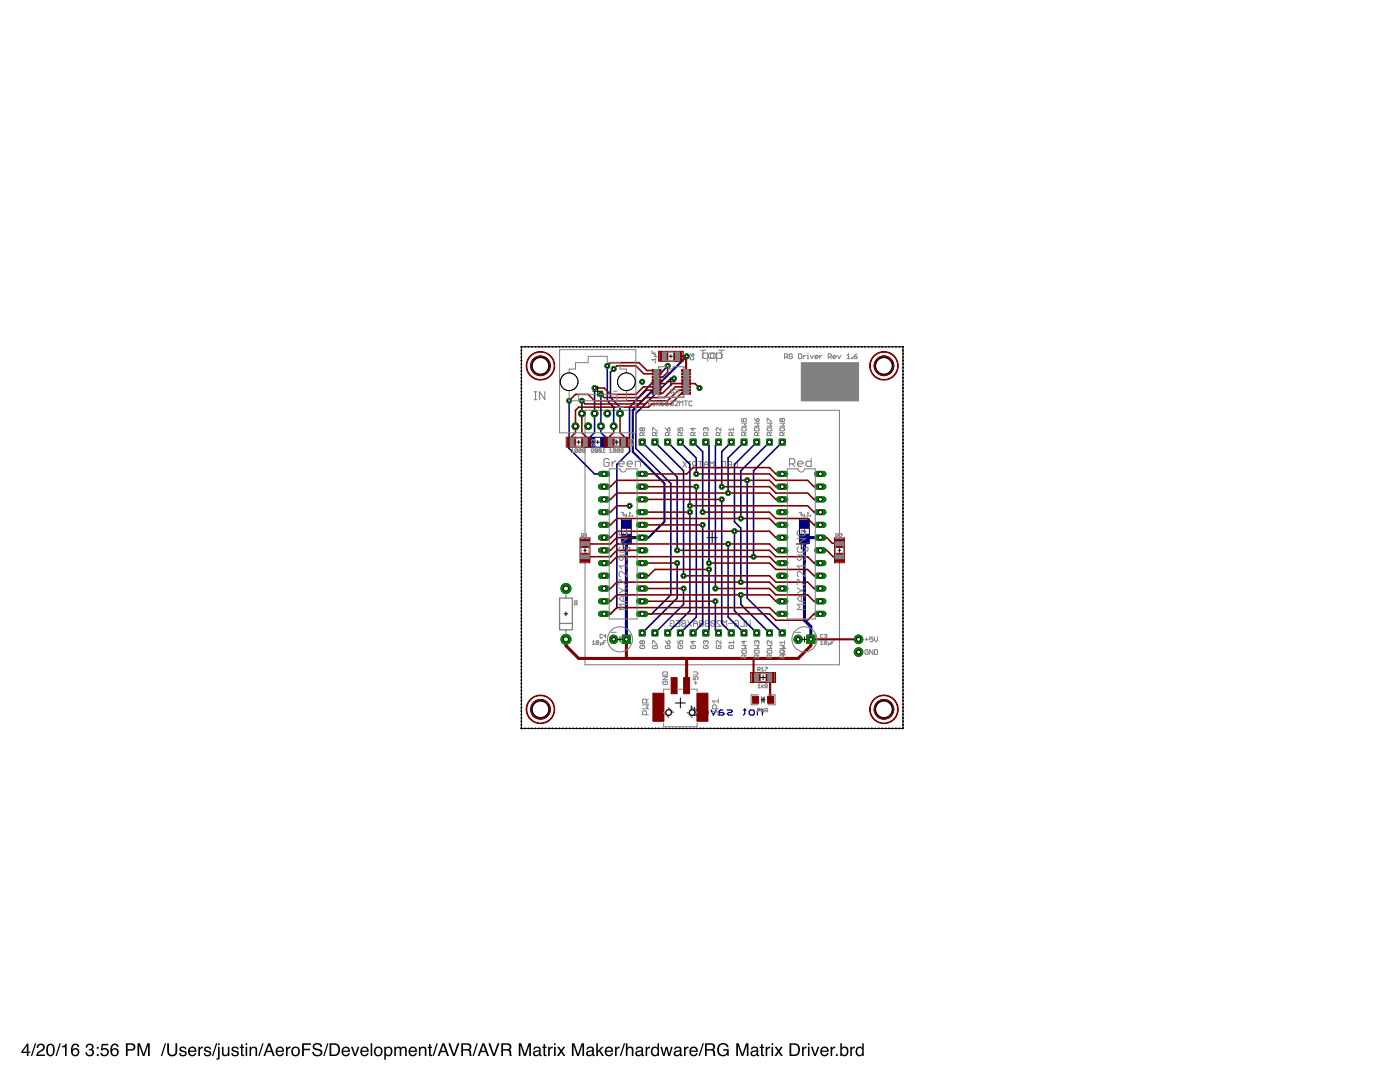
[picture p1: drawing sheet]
<svg xmlns="http://www.w3.org/2000/svg" width="279mm" height="216mm" viewBox="0 0 279 216" stroke-linecap="round" stroke-linejoin="round" font-family="sans-serif">
<path d="M5.4 208.7l-.8 1.1h.8zM5.4 208.2h.3v1.6h.3v.3h-.3v.6h-.3v-.6h-1.1v-.3zM7 208.2h.2l-.8 2.5h-.2zM7.6 208.4a.81 .81 0 0 1 1.3 .2 .81 .81 0 0 1-.6 1.2l-.5 .3-.2 .3h1.3v.3h-1.7a1.39 1.39 0 0 1 1.2-1.3 .5 .5 0 0 0 .2-.6 .5 .5 0 0 0-.7-.3 .5 .5 0 0 0-.3 .6h-.3zM9.6 208.4a.91 .91 0 0 1 1 .1 .91 .91 0 0 1 .3 1 .9 .9 0 0 1-.3 1.1 .9 .9 0 0 1-1.2-.2 1.91 1.91 0 0 1 .2-2zM9.8 208.6a1.65 1.65 0 0 0 .1 1.9h.3a1.49 1.49 0 0 0 .1-1.9zM11.9 208.2h.2l-.8 2.5h-.2zM12.4 208.7l.5-.1 .2-.3h.2v2.4h-.3v-1.7h-.6zM14.6 208.4a.73 .73 0 0 1 .7-.2 .73 .73 0 0 1 .5 .7h-.3a.51 .51 0 0 0-.6-.4 .51 .51 0 0 0-.4 .7v.2a.82 .82 0 0 1 1.2 .2 .82 .82 0 0 1-.3 1.2 .82 .82 0 0 1-1.1-.5l-.1-1.2zM14.5 209.9a.55 .55 0 0 0 1.1 0 .55 .55 0 0 0-1.1 0zM17.4 208.4a.72 .72 0 0 1 1-.1 .72 .72 0 0 1 .1 1l-.1 .1a.8 .8 0 0 1 .2 1.2 .8 .8 0 0 1-1.2 .1l-.3-.3v-.4h.3a.51 .51 0 0 0 .4 .6 .51 .51 0 0 0 .6-.5 .51 .51 0 0 0-.6-.5v-.3a.45 .45 0 0 0 .5-.3 .45 .45 0 0 0-.2-.5 .45 .45 0 0 0-.6 .2l-.1 .4h-.3zM19.3 208.9h.4v.4h-.4zM19.3 210.3h.4v.4h-.4zM20.3 208.3h1.3v.3h-1.1l-.1 .7a.85 .85 0 0 1 1.2 .4 .85 .85 0 0 1-.5 1.1 .85 .85 0 0 1-1.1-.7h.4a.55 .55 0 0 0 .8 .3 .55 .55 0 0 0 0-.9 .55 .55 0 0 0-.8 .1h-.3zM22.4 208.4a.73 .73 0 0 1 .8-.2 .73 .73 0 0 1 .5 .7h-.4a.51 .51 0 0 0-.6-.4 .51 .51 0 0 0-.3 .7l-.1 .2a.82 .82 0 0 1 1.3 .2 .82 .82 0 0 1-.3 1.2 .82 .82 0 0 1-1.2-.5v-1.2zM22.4 209.9a.53 .53 0 0 0 1 0 .53 .53 0 0 0-1 0zM25.1 208.2h1.2a.73 .73 0 0 1 .7 .7 .73 .73 0 0 1-.7 .7h-.8v1.1h-.4zM25.5 208.5v.9h.7a.45 .45 0 0 0 .5-.5 .45 .45 0 0 0-.5-.4zM27.4 208.2h.5l.8 2.1 .7-2.1h.5v2.5h-.4l.1-2.1-.8 2.1h-.3l-.7-2.1v2.1h-.4zM32.9 208.2h.3l-.8 2.5h-.3zM33.4 208.2h.3v1.5a.65 .65 0 0 0 .7 .8 .65 .65 0 0 0 .6-.8v-1.5h.4v1.4a1.01 1.01 0 0 1-1 1.2 1.01 1.01 0 0 1-1-1.2zM36 209a.74 .74 0 0 1 1.2 .4h-.3a.39 .39 0 0 0-.4-.3 .39 .39 0 0 0-.4 .3l.2 .2a.79 .79 0 0 1 .9 .7 .8 .8 0 0 1-.8 .5 .8 .8 0 0 1-.7-.7h.3a.45 .45 0 0 0 .5 .4 .45 .45 0 0 0 .4-.4v-.1a.93 .93 0 0 1-1.1-.8zM37.8 209.1a.85 .85 0 0 1 1-.2 .85 .85 0 0 1 .4 1h-1.3a.53 .53 0 0 0 .3 .6 .53 .53 0 0 0 .7-.4h.3a.9 .9 0 0 1-1.3 .6 .9 .9 0 0 1-.3-1.4zM38 209.2l-.1 .4h1l-.1-.3-.2-.2zM39.6 208.9h.3v.3l.3-.3 .3-.1v.4a.5 .5 0 0 0-.6 .5v1h-.3zM40.9 209a.74 .74 0 0 1 1.2 .4h-.3a.39 .39 0 0 0-.4-.3 .39 .39 0 0 0-.4 .3l.2 .2a.79 .79 0 0 1 1 .7 .8 .8 0 0 1-.9 .5 .8 .8 0 0 1-.6-.7h.3a.45 .45 0 0 0 .4 .4 .45 .45 0 0 0 .4-.4v-.1a.93 .93 0 0 1-1.1-.8zM43.1 208.2h.3l-.8 2.5h-.3zM43.5 208.2h.3v.3h-.3zM43.5 208.9h.3v2.1a.47 .47 0 0 1-.6 .5v-.3l.3-.1zM44.3 208.9h.3v1.2a.42 .42 0 0 0 .5 .4 .42 .42 0 0 0 .4-.5v-1.1h.3v1.8h-.3v-.3a.64 .64 0 0 1-.7 .3 .64 .64 0 0 1-.5-.6zM46.4 209a.74 .74 0 0 1 1.2 .4h-.3a.39 .39 0 0 0-.4-.3 .39 .39 0 0 0-.4 .3l.2 .2a.79 .79 0 0 1 1 .7 .8 .8 0 0 1-.9 .5 .8 .8 0 0 1-.6-.7h.3a.45 .45 0 0 0 .4 .4 .45 .45 0 0 0 .4-.4v-.1a.93 .93 0 0 1-1.1-.8zM48.1 208.3h.3v.6h.3v.2h-.3v1.2l.3 .2v.2a.44 .44 0 0 1-.6-.4v-1.2h-.3v-.2h.3zM49 208.9h.3v1.8h-.3zM49 208.2h.3v.3h-.3zM49.8 208.9h.3v.2a.66 .66 0 0 1 .8-.2 .66 .66 0 0 1 .4 .6v1.2h-.3v-1.2a.46 .46 0 0 0-.6-.4 .46 .46 0 0 0-.3 .6v1h-.3zM52.3 208.2h.3l-.8 2.5h-.3zM53.7 208.6l-.4 1.1h.8zM53.5 208.2h.4l.9 2.5h-.3l-.3-.7h-1l-.3 .7h-.3zM55.2 209.1a.85 .85 0 0 1 1.1-.2 .85 .85 0 0 1 .4 1h-1.4a.53 .53 0 0 0 .4 .6 .53 .53 0 0 0 .7-.4h.3a.9 .9 0 0 1-1.3 .6 .9 .9 0 0 1-.3-1.4zM55.5 209.2l-.2 .4h1.1l-.1-.3-.3-.2zM57.1 208.9h.3v.3l.3-.3 .3-.1v.4a.5 .5 0 0 0-.6 .5v1h-.3zM58.7 209.2a.7 .7 0 0 0-.3 .9 .7 .7 0 0 0 .9 .3 .7 .7 0 0 0 .2-.9 .7 .7 0 0 0-.8-.3zM58.4 209.1a.94 .94 0 0 1 1.5 .6 .94 .94 0 0 1-1.4 1l-.4-.6v-.6zM60.3 208.2h1.7v.3h-1.4v.8h1.3v.3h-1.3v1.1h-.3zM62.6 208.3a1 1 0 0 1 1.7 .6h-.4a.59 .59 0 0 0-.6-.5 .59 .59 0 0 0-.5 .6l.1 .1a2.08 2.08 0 0 1 1.4 .7 1.02 1.02 0 0 1-.7 1 1.02 1.02 0 0 1-1.2-.4l-.1-.5h.3a.71 .71 0 0 0 .7 .6 .71 .71 0 0 0 .7-.4l-.1-.3a2.06 2.06 0 0 1-1.5-.7v-.4zM65.3 208.2h.3l-.8 2.5h-.3zM66.1 208.5v1.9h.6a.99 .99 0 0 0 .8-1 .99 .99 0 0 0-.8-.9zM65.8 208.2h1a1.29 1.29 0 0 1 1.1 1.2 1.29 1.29 0 0 1-1.1 1.3h-1zM68.4 209.1a.85 .85 0 0 1 1-.2 .85 .85 0 0 1 .5 1h-1.4a.53 .53 0 0 0 .4 .6 .53 .53 0 0 0 .6-.4h.3a.9 .9 0 0 1-1.3 .6 .9 .9 0 0 1-.2-1.4zM68.7 209.2l-.2 .4h1l-.1-.3-.2-.2zM70 208.9h.4l.5 1.5 .5-1.5h.3l-.7 1.8h-.3zM72.1 209.1a.85 .85 0 0 1 1.1-.2 .85 .85 0 0 1 .4 1h-1.4a.53 .53 0 0 0 .4 .6 .53 .53 0 0 0 .7-.4h.3a.9 .9 0 0 1-1.3 .6 .9 .9 0 0 1-.3-1.4zM72.4 209.2l-.2 .4h1.1l-.1-.3-.3-.2zM74 208.2h.3v2.5h-.3zM75.2 209.2a.7 .7 0 0 0-.3 .9 .7 .7 0 0 0 .9 .3 .7 .7 0 0 0 .2-.9 .7 .7 0 0 0-.8-.3zM74.9 209.1a.94 .94 0 0 1 1.5 .6 .94 .94 0 0 1-1.4 1l-.4-.6 .1-.6zM77.2 209.2a.71 .71 0 0 0-.2 .8 .71 .71 0 0 0 .7 .5 .72 .72 0 0 0 .3-.9 .72 .72 0 0 0-.7-.5zM76.7 208.9h.3v.2a.75 .75 0 0 1 .9-.2 .75 .75 0 0 1 .4 .8 .78 .78 0 0 1-.3 1 .78 .78 0 0 1-1-.2v1h-.3zM78.7 208.9h.3v.2a.6 .6 0 0 1 1 0 .62 .62 0 0 1 .7-.2 .62 .62 0 0 1 .5 .6v1.2h-.4v-1.3a.4 .4 0 0 0-.5-.3 .4 .4 0 0 0-.2 .5v1.1h-.3v-1.2a.42 .42 0 0 0-.6-.4 .42 .42 0 0 0-.2 .6v1h-.3zM81.8 209.1a.85 .85 0 0 1 1-.2 .85 .85 0 0 1 .4 1h-1.3a.53 .53 0 0 0 .4 .6 .53 .53 0 0 0 .6-.4h.3a.9 .9 0 0 1-1.3 .6 .9 .9 0 0 1-.3-1.4zM82 209.2l-.1 .4h1l-.1-.3-.2-.2zM83.6 208.9h.3v.2a.66 .66 0 0 1 .7-.2 .66 .66 0 0 1 .5 .6v1.2h-.3v-1.2a.46 .46 0 0 0-.6-.4 .46 .46 0 0 0-.3 .6v1h-.3zM85.6 208.3h.3v.6h.3v.2h-.3v1.2l.3 .2v.2a.44 .44 0 0 1-.6-.4v-1.2h-.2v-.2h.2zM87.1 208.2h.3l-.8 2.5h-.3zM88.5 208.6l-.4 1.1h.8zM88.3 208.2h.4l.9 2.5h-.4l-.2-.7h-1l-.3 .7h-.4zM89.5 208.2h.4l.7 2.1 .7-2.1h.4l-.9 2.5h-.4zM92.4 208.5v.8h.8a.44 .44 0 0 0 .5-.4 .44 .44 0 0 0-.5-.4zM92.1 208.2h1.1a.69 .69 0 0 1 .8 .4 .69 .69 0 0 1-.3 .9l.3 .3 .2 .9h-.5v-.7a.39 .39 0 0 0-.5-.4h-.8v1.1h-.3zM95.1 208.2h.3l-.8 2.5h-.3zM96.5 208.6l-.4 1.1h.8zM96.3 208.2h.4l.9 2.5h-.4l-.2-.7h-1l-.3 .7h-.4zM97.5 208.2h.3l.8 2.1 .7-2.1h.4l-.9 2.5h-.4zM100.4 208.5v.8h.8a.44 .44 0 0 0 .5-.4 .44 .44 0 0 0-.5-.4zM100 208.2h1.2a.69 .69 0 0 1 .8 .4 .69 .69 0 0 1-.3 .9l.3 .3 .2 .9h-.5v-.7a.39 .39 0 0 0-.5-.4h-.8v1.1h-.4zM103.5 208.2h.5l.8 2.1 .7-2.1h.5v2.5h-.4v-2.1l-.7 2.1h-.3l-.7-2.1v2.1h-.4zM106.7 210.1a.44 .44 0 0 0 .6 .4 .44 .44 0 0 0 .2-.7zM106.6 209.1a.8 .8 0 0 1 1.3 .2v1.1l.2 .1v.2h-.3l-.2-.2a.63 .63 0 0 1-.9 .3 .63 .63 0 0 1-.2-1l1.1-.3a.42 .42 0 0 0-.4-.4 .42 .42 0 0 0-.5 .3h-.2zM108.5 208.3h.3v.6h.3v.2h-.3v1.2l.3 .2v.2a.44 .44 0 0 1-.6-.4v-1.2h-.3v-.2h.3zM109.4 208.9h.3v.3l.3-.3 .3-.1v.4a.5 .5 0 0 0-.6 .5v1h-.3zM110.6 208.9h.3v1.8h-.3zM110.6 208.2h.3v.3h-.3zM111.2 208.9h.4l.4 .6 .4-.6h.4l-.6 .9 .6 .9h-.4l-.4-.7-.5 .7h-.4l.7-.9zM114.1 208.2h.5l.8 2.1 .7-2.1h.5v2.5h-.4v-2.1l-.7 2.1h-.3l-.7-2.1v2.1h-.4zM117.3 210.1a.44 .44 0 0 0 .6 .4 .44 .44 0 0 0 .2-.7zM117.2 209.1a.8 .8 0 0 1 1.3 .2v1.1l.2 .1v.2h-.3l-.2-.2a.63 .63 0 0 1-.9 .3 .63 .63 0 0 1-.2-1l1.1-.3a.42 .42 0 0 0-.4-.4 .42 .42 0 0 0-.5 .3h-.2zM119 208.2h.3v1.5l.8-.8h.4l-.7 .7 .7 1.1h-.4l-.5-.9-.3 .2v.7h-.3zM120.9 209.1a.85 .85 0 0 1 1.1-.2 .85 .85 0 0 1 .4 1h-1.4a.53 .53 0 0 0 .4 .6 .53 .53 0 0 0 .6-.4h.3a.9 .9 0 0 1-1.2 .6 .9 .9 0 0 1-.3-1.4zM121.2 209.2l-.2 .4h1v-.3l-.3-.2zM122.8 208.9h.3v.3l.3-.3 .3-.1v.4a.5 .5 0 0 0-.6 .5v1h-.3zM124.5 208.2h.3l-.8 2.5h-.3zM124.9 208.2h.3v.9a.65 .65 0 0 1 .8-.2 .65 .65 0 0 1 .4 .6v1.2h-.3v-1.2a.46 .46 0 0 0-.6-.4 .46 .46 0 0 0-.3 .6v1h-.3zM127.1 210.1a.44 .44 0 0 0 .6 .4 .44 .44 0 0 0 .3-.7zM127 209.1a.8 .8 0 0 1 1.3 .2v1.1l.2 .1v.2h-.3l-.2-.2a.63 .63 0 0 1-.9 .3 .63 .63 0 0 1-.2-1l1.1-.3a.42 .42 0 0 0-.4-.4 .42 .42 0 0 0-.4 .3h-.3zM128.8 208.9h.3v.3l.4-.3 .2-.1v.4a.5 .5 0 0 0-.5 .5v1h-.4zM130.4 209.3a.69 .69 0 0 0-.2 .8 .69 .69 0 0 0 .7 .4 .73 .73 0 0 0 .3-.8 .73 .73 0 0 0-.6-.6zM130.2 209l.7-.1 .3 .2v-.9h.3v2.5h-.3v-.2a.8 .8 0 0 1-1 .1 .8 .8 0 0 1-.3-1zM131.8 208.9h.3l.4 1.4 .3-1.4h.4l.4 1.4 .3-1.4h.3l-.5 1.8h-.3l-.4-1.4-.4 1.4h-.3zM134.8 210.1a.44 .44 0 0 0 .6 .4 .44 .44 0 0 0 .2-.7zM134.6 209.1a.8 .8 0 0 1 1.4 .2v1.1l.2 .1v.2h-.4l-.1-.2a.63 .63 0 0 1-.9 .3 .63 .63 0 0 1-.2-1l1.1-.3a.42 .42 0 0 0-.4-.4 .42 .42 0 0 0-.5 .3h-.3zM136.5 208.9h.3v.3l.3-.3 .3-.1v.4a.5 .5 0 0 0-.6 .5v1h-.3zM137.8 209.1a.85 .85 0 0 1 1-.2 .85 .85 0 0 1 .5 1h-1.4a.53 .53 0 0 0 .4 .6 .53 .53 0 0 0 .6-.4h.3a.9 .9 0 0 1-1.3 .6 .9 .9 0 0 1-.2-1.4zM138.1 209.2l-.2 .4h1v-.3l-.3-.2zM140.2 208.2h.3l-.8 2.5h-.3zM141.1 208.5v.8h.7a.44 .44 0 0 0 .6-.4 .44 .44 0 0 0-.5-.4zM140.7 208.2h1.2a.69 .69 0 0 1 .8 .4 .69 .69 0 0 1-.3 .9l.2 .3 .2 .9h-.4l-.1-.7a.39 .39 0 0 0-.5-.4h-.7v1.1h-.4zM143.5 208.5a1.13 1.13 0 0 1 1.9 .4h-.3a.83 .83 0 0 0-1.1-.4 .83 .83 0 0 0-.5 1 .83 .83 0 0 0 .7 1 .83 .83 0 0 0 .9-.9h-.8v-.2h1.1v1.3h-.2l-.1-.3a1.22 1.22 0 0 1-1.6 .1 1.22 1.22 0 0 1-.3-1.6zM146.9 208.2h.5l.8 2.1 .7-2.1h.5v2.5h-.4l.1-2.1-.8 2.1h-.3l-.7-2.1v2.1h-.4zM150.1 210.1a.44 .44 0 0 0 .6 .4 .44 .44 0 0 0 .2-.7zM150 209.1a.8 .8 0 0 1 1.3 .2v1.1l.2 .1v.2h-.3l-.2-.2a.63 .63 0 0 1-.9 .3 .63 .63 0 0 1-.2-1l1.1-.3a.42 .42 0 0 0-.4-.4 .42 .42 0 0 0-.4 .3h-.3zM151.9 208.3h.3v.6h.3v.2h-.3v1.2l.3 .2v.2a.44 .44 0 0 1-.6-.4v-1.2h-.3v-.2h.3zM152.8 208.9h.3v.3l.3-.3 .3-.1v.4a.5 .5 0 0 0-.6 .5v1h-.3zM154 208.9h.3v1.8h-.3zM154 208.2h.3v.3h-.3zM154.6 208.9h.4l.4 .6 .4-.6h.4l-.6 .9 .6 .9h-.3l-.5-.7-.5 .7h-.3l.6-.9zM157.9 208.5v1.9h.6a.99 .99 0 0 0 .8-1 .99 .99 0 0 0-.8-.9zM157.6 208.2h1a1.29 1.29 0 0 1 1.1 1.2 1.29 1.29 0 0 1-1.1 1.3h-1zM160.1 208.9h.3v.3l.3-.3 .3-.1v.4a.5 .5 0 0 0-.6 .5v1h-.3zM161.2 208.9h.4v1.8h-.4zM161.2 208.2h.4v.3h-.4zM161.8 208.9h.4l.5 1.5 .5-1.5h.3l-.7 1.8h-.3zM163.9 209.1a.85 .85 0 0 1 1.1-.2 .85 .85 0 0 1 .4 1h-1.4a.53 .53 0 0 0 .4 .6 .53 .53 0 0 0 .6-.4h.4a.9 .9 0 0 1-1.3 .6 .9 .9 0 0 1-.3-1.4zM164.2 209.2l-.2 .4h1.1l-.1-.3-.3-.2zM165.8 208.9h.3v.3l.3-.3 .3-.1v.4a.5 .5 0 0 0-.6 .5v1h-.3zM166.8 210.3h.4v.4h-.4zM167.7 208.2h.3v.9a.81 .81 0 0 1 1.1-.1 .81 .81 0 0 1 .2 1 .73 .73 0 0 1-.5 .7 .73 .73 0 0 1-.8-.2v.2h-.3zM168.1 209.3a.64 .64 0 0 0-.1 .8 .64 .64 0 0 0 .9 .2 .65 .65 0 0 0 .1-.8 .65 .65 0 0 0-.9-.2zM169.7 208.9h.3v.3l.3-.3 .3-.1v.4a.5 .5 0 0 0-.6 .5v1h-.3zM171.2 209.3a.69 .69 0 0 0-.1 .8 .69 .69 0 0 0 .7 .4 .73 .73 0 0 0 .3-.8 .73 .73 0 0 0-.7-.6zM171.1 209l.6-.1 .4 .2v-.9h.3v2.5h-.3v-.2a.8 .8 0 0 1-1.1 .1 .8 .8 0 0 1-.2-1z" fill="#000"/>
<path d="M119 88.2h.6M119.3 87.9v.7M124.7 106h.6M125 105.7v.6M141.1 107.3h2.1M142.1 106.3v2M160.2 106h.7M160.5 105.7v.6" fill="none" stroke="#000" stroke-width=".2"/>
<g fill="none" stroke="#808080" stroke-width=".2">
<path d="M122.3 88.9h.8v-.3l-.4-.1-.1 .4M122.3 88.5l.3 .2M122.7 87.7v.5l.4-.4h-.8M136.2 92.1l.8 1.2M137 92.1l-.8 1.2M137.4 93.3h.4M137.4 92.1h.4M137.6 92.1v1.2M138.6 92.9l-.4 .4M139 92.9h-.6l-.2-.2v-.4l.2-.2h.6v1.2M139.4 92.1h.7M139.8 92.1v1.2"/>
<path d="M140.5 92.7h.8M140.5 93.3v-.8l.4-.4 .4 .4v.8M141.7 93.3v-1.2l.4 .4 .4-.4v1.2M142.9 93.5h.8M144 92.3l.3-.2h.5v1.2h-.5l-.3-.2zM145.2 92.1h.8v1.2h-.8M145.6 92.7h.4M147.2 92.1v1.2h-.8M124.5 109.9h.5M125 109.5l-.3-.3v.7M125.2 109.3l.1-.1 .4 .1v.5l-.1 .1-.4-.1M160.5 109.3l-.1-.1-.4 .1 .5 .6h-.5"/>
<path d="M160.8 109.3l.1-.1 .3 .1v.5l-.1 .1-.3-.1M133.7 124l.2-.2h.4l.2 .2v.8l-.2 .2h-.4l-.2-.2v-.4h.4M134.9 123.8h.8v1.2h-.8M135.3 124.4h.4M136.3 124.4l-.2 .2 .2 .4h.4l.1-.2-.1-.4M136.3 124.4l-.2-.2 .2-.4h.4l.1 .2-.1 .4M136.3 124.4h.4M137.2 123.8l.8 1.2M138.4 124.4h.8M138.4 125v-.8l.4-.4 .4 .4v.8M139.8 124.4l-.2 .2 .2 .4h.4l.2-.2-.2-.4M139.8 124.4l-.2-.2 .2-.4h.4l.2 .2-.2 .4"/>
<path d="M139.8 124.4h.4M140.9 124.4l-.2 .2 .2 .4h.4l.2-.2-.2-.4M140.9 124.4l-.2-.2 .2-.4h.4l.2 .2-.2 .4M140.9 124.4h.4M141.9 124v.8l.2 .2h.4l.2-.2M141.9 124l.2-.2h.4l.2 .2v.8M141.9 124l.8 .8M143.8 124l-.1-.2h-.4l-.2 .2v.2l.7 .8h-.7M144.3 125v-1.2l.3 .4 .4-.4v1.2M145.4 124.4h.8M146.6 124l.2-.2h.4l.2 .2v.8l-.2 .2h-.4l-.2-.2v-.4h.4M148.5 123.8v1.2h-.7"/>
<path d="M148.9 123.8v1.2l.4-.4 .4 .4v-1.2"/>
</g>
<path d="M116.8 81.9h50.7v50.8h-50.7z" fill="none" stroke="#808080" stroke-width=".21"/>
<path d="M116.8 87.2h5v2h-5zM124 103.5h2v5h-2zM159.6 103.5h1.9v5h-1.9z" fill="none" stroke="#000080" stroke-width=".2"/>
<g fill="#000080" stroke="#000080" stroke-width=".2">
<path d="M107.8 139.7a1.9 1.9 0 0 1 2 1.9 1.9 1.9 0 0 1-2 1.8 1.81 1.81 0 0 0 1.8-1.8 1.81 1.81 0 0 0-1.8-1.9z" fill-rule="evenodd"/>
<path d="M106.3 140.3a1.58 1.58 0 0 1 1.7-.6 1.81 1.81 0 0 0-1.9 1.9 1.81 1.81 0 0 0 1.9 1.8 1.91 1.91 0 0 1-1.9-1 1.91 1.91 0 0 1 .2-2.1z" fill-rule="evenodd"/>
<path d="M176.4 71a1.93 1.93 0 0 1 2 2 1.93 1.93 0 0 1-2.1 1.9v-.1a1.81 1.81 0 0 0 1.9-1.8 1.81 1.81 0 0 0-1.9-1.8z" fill-rule="evenodd"/>
<path d="M174.9 71.8l.9-.7 .6-.1 .1 .2a1.81 1.81 0 0 0-1.8 1.8 1.81 1.81 0 0 0 1.8 1.8v.1a1.9 1.9 0 0 1-1.8-1 1.9 1.9 0 0 1 .2-2.1z" fill-rule="evenodd"/>
<path d="M107.8 71.1a1.9 1.9 0 0 1 2 1.9 1.9 1.9 0 0 1-2 1.9v-.1a1.81 1.81 0 0 0 1.8-1.8 1.81 1.81 0 0 0-1.8-1.8z" fill-rule="evenodd"/>
<path d="M106.3 71.8l1-.7 .6-.1 .1 .2a1.81 1.81 0 0 0-1.9 1.8 1.81 1.81 0 0 0 1.9 1.8v.1a1.9 1.9 0 0 1-1.9-1 1.9 1.9 0 0 1 .2-2.1z" fill-rule="evenodd"/>
<path d="M176.4 139.6a1.93 1.93 0 0 1 2 1.9 1.93 1.93 0 0 1-2.1 1.9 1.81 1.81 0 0 0 1.9-1.8 1.81 1.81 0 0 0-1.9-1.9z" fill-rule="evenodd"/>
<path d="M174.9 140.3a1.54 1.54 0 0 1 1.6-.6 1.81 1.81 0 0 0-1.8 1.9 1.81 1.81 0 0 0 1.8 1.8 1.91 1.91 0 0 1-1.9-1 1.91 1.91 0 0 1 .3-2.1z" fill-rule="evenodd"/>
</g>
<path d="M138 140.9v1M138 142.4v.3M138.6 141.2v1.5h.8l.2-.3v-.5l-.2-.2h-.8M141.3 142.2h-1v-.3l.2-.2h.5l.3 .2v.5l-.3 .3h-.5M141.9 141.7l.5 1 .5-1M144.3 141.7h-.5l-.3 .2v.8h.8l.2-.3-.2-.2h-.8M145.1 141.7h.8l.3 .2-.3 .3h-.5l-.3 .2 .3 .3h.8M148.4 141.7h.5M148.6 141.4v1l-.2 .3M149.8 141.7h.5l.2 .2v.5l-.2 .3h-.5l-.3-.3v-.5zM151.2 142.7v-.8l.2-.2h.8v1" fill="none" stroke="#000080" stroke-width=".25"/>
<g fill="#000080" stroke="#000080" stroke-width=".2">
<path d="M124.1 106.6h1.8v1.6h-1.8z"/>
<path d="M124.1 103.8h1.8v1.6h-1.8z"/>
<path d="M159.7 106.6h1.7v1.6h-1.7z"/>
<path d="M159.7 103.8h1.7v1.6h-1.7z"/>
<path d="M119.9 87.3h1.6v1.8h-1.6z"/>
<path d="M117.1 87.3h1.6v1.8h-1.6z"/>
</g>
<g fill="none" stroke="#000080" stroke-width=".32">
<path d="M104.1 69.9v.1M104.1 70.5v.1M104.1 71.2v.1M104.1 71.9v.1M104.1 72.6v.1M104.1 73.3v.1M104.1 74v.1M104.1 74.7h.1M104.1 75.4h.1M104.1 76.1h.1M104.1 76.7v.1M104.1 77.4v.1"/>
<path d="M104.1 78.1v.1M104.1 78.8v.1M104.1 79.5h.1M104.1 69.2v.1M104.7 69.2h.1M105.4 69.2h.1M106.1 69.2h.1M106.8 69.2h.1M107.5 69.2h.1M108.2 69.2h.1M108.9 69.2h.1M109.5 69.2h.1"/>
<path d="M110.2 69.2h.1M110.9 69.2h.1M111.6 69.2h.1M112.3 69.2h.1M113 69.2h.1M113.6 80v9.5l5.1 5.1h1.9M113.6 69.2h.1M114.3 69.2h.1M115 69.2h.1M115.7 69.2h.1M116.1 80v2.5M116.4 69.2h.1"/>
<path d="M117.1 69.2h.1M117.8 69.2h.1M118.4 69.2h.1M118.7 77.4v8.9l-.8 .8v1.1M119.1 69.2h.1M119.8 69.2h.1M119.9 78.7v7.6l.8 .8v1.1M120.5 69.2h.1M121.2 69.2h.1M121.2 73v7l1.3 1.2v3.8M121.9 69.2h.1M122.5 73.6l-.7 .7v5l1.9 1.9v1.3"/>
<path d="M122.6 69.2h.1M123.3 69.2h.1M123.9 69.2h.1M124.6 69.2h.1M125.3 69.2h.1M126 69.2h.1M126.7 69.2h.1M127.4 69.2h.1M128 69.2h.1M128.7 69.2h.1M129.4 69.2h.1M130.1 69.2h.1"/>
<path d="M130.8 69.2h.1M131.5 69.2h.1M132.2 69.2h.1M132.8 69.2h.1M133.2 73l-7.6 8.2v8.9l-2.5 2.6v28.5l-1.3 1.3h-1.2M133.5 69.2h.1M134.2 69.2h.1M134.5 75.5h-.6l-7 7v7l7 7v22.2l-3.8 3.8h-1.9M134.9 69.2h.1M135.6 69.2h.1M136.3 69.2h.1M136.9 69.2h.1"/>
<path d="M137.6 69.2h.1M138.3 69.2h.1M139 69.2h.1M139.7 69.2h.1M140.4 69.2h.1M141.1 69.2h.1M141.8 69.2h.1M142.5 69.2h.1M143.1 69.2h.1M143.8 69.2h.1M144.5 69.2h.1M145.2 69.2h.1"/>
<path d="M145.9 69.2h.1M146.6 69.2h.1M147.2 69.2h.1M147.9 69.2h.1M148.6 69.2h.1M149.3 69.2h.1M150 69.2h.1M150.7 69.2h.1M151.4 69.2h.1M152 69.2h.1M152.7 69.2h.1M153.4 69.2h.1"/>
<path d="M154.1 69.2h.1M154.8 69.2h.1M155.5 69.2h.1M156.1 69.2h.1M156.8 69.2h.1M157.5 69.2h.1M158.2 69.2h.1M158.9 69.2h.1M159.6 69.2h.1M160.3 69.2h.1M161 69.2h.1M161.6 69.2h.1"/>
<path d="M162.3 69.2h.1M163 69.2h.1M163.7 69.2h.1M164.4 69.2h.1M165.1 69.2h.1M165.8 69.2h.1M166.4 69.2h.1M167.1 69.2h.1M167.8 69.2h.1M168.5 69.2h.1M169.2 69.2h.1M169.9 69.2h.1"/>
<path d="M170.5 69.2h.1M171.2 69.2h.1M171.9 69.2h.1M172.6 69.2h.1M173.3 69.2h.1M174 69.2h.1M174.7 69.2h.1M175.3 69.2h.1M176 69.2h.1M176.7 69.2h.1M177.4 69.2h.1M178.1 69.2h.1"/>
<path d="M178.8 69.2h.1M179.5 69.2h.1M180.1 69.2l.1 .1M180.2 69.9v.1M180.2 70.5v.1M180.2 71.2v.1M180.2 71.9v.1M180.2 72.6v.1M180.2 73.3v.1M180.2 74v.1M180.2 74.7h.1M180.2 75.4h.1"/>
<path d="M180.2 76.1h.1M180.2 76.7v.1M180.2 77.4v.1M180.2 78.1v.1M180.2 78.8v.1M180.2 79.5h.1M104.1 80.2h.1M104.1 80.8v.1M104.1 81.5v.1M104.1 82.2v.1M104.1 82.9v.1M104.1 83.6v.1"/>
<path d="M104.1 84.3h.1M104.1 85h.1M104.1 85.6v.1M104.1 86.3v.1M104.1 87v.1M104.1 87.7v.1M104.1 88.4v.1M104.1 89.1h.1M104.1 89.7v.1M104.1 90.4v.1M104.1 91.1v.1M104.1 91.8v.1"/>
<path d="M104.1 92.5v.1M104.1 93.2v.1M104.1 93.9h.1M104.1 94.6h.1M104.1 95.2v.1M104.1 95.9v.1M104.1 96.6v.1M104.1 97.3v.1M104.1 98h.1M104.1 98.7h.1M104.1 99.4h.1M128.2 88.2l6.9 7v14.6"/>
<path d="M130.7 88.2l5.7 5.7v21M133.2 88.2l4.5 4.5v8.2M135.8 88.2l3.2 3.2v3.2M138.3 88.2l1.9 1.9v12.1M139 97.1v26l-3.2 3.2M140.9 88.2l.6 .7v23.5M143.4 88.2l-.6 .7v28.5M144 99.7v24.7l1.9 1.9M145.9 88.2l-1.9 1.9v7M148.5 88.2l-3.2 3.2v7M149.1 95.8v23.5l7 7M151 88.2l-4.4 4.5v11.4l1.2 1.3v10.8"/>
<path d="M153.6 88.2l-5.8 5.7v9.6M156.1 88.2l-5.7 5.7v17.2M180.2 80.2h.1M180.2 80.8v.1M180.2 81.5v.1M180.2 82.2v.1M180.2 82.9v.1M180.2 83.6v.1M180.2 84.3h.1M180.2 85h.1M180.2 85.6v.1M180.2 86.3v.1"/>
<path d="M180.2 87v.1M180.2 87.7v.1M180.2 88.4v.1M180.2 89.1h.1M180.2 89.7v.1M180.2 90.4v.1M180.2 91.1v.1M180.2 91.8v.1M180.2 92.5v.1M180.2 93.2v.1M180.2 93.9h.1M180.2 94.6h.1"/>
<path d="M180.2 95.2v.1M180.2 95.9v.1M180.2 96.6v.1M180.2 97.3v.1M180.2 98h.1M180.2 98.7h.1M180.2 99.4h.1M104.1 100v.1M104.1 100.7v.1M104.1 101.4v.1M104.1 102.1v.1M104.1 102.8h.1"/>
<path d="M104.1 103.5h.1M104.1 104.1v.1M104.1 104.8v.1M104.1 105.5v.1M104.1 106.2v.1M104.1 106.9v.1M104.1 107.6v.1M104.1 108.3h.1M104.1 108.9v.1M104.1 109.6v.1M104.1 110.3v.1M104.1 111v.1"/>
<path d="M104.1 111.7v.1M104.1 112.4v.1M104.1 113.1h.1M104.1 113.7v.1M104.1 114.4v.1M104.1 115.1v.1M104.1 115.8v.1M104.1 116.5v.1M104.1 117.2h.1M104.1 117.9h.1M104.1 118.5v.1M104.1 119.2v.1"/>
<path d="M104.1 119.9v.1M135.1 112.4v6.9l-6.9 7M136.4 117.4v3.2l-5.7 5.7M137.7 102.2v19.7l-4.5 4.4M140.2 104.7v19.7l-1.9 1.9M141.5 113.6v12.1l-.6 .6M142.8 120v5.7l.6 .6M145.3 108.5v14.6l3.2 3.2M146.6 106v15.9l4.4 4.4M147.8 118.7v1.9l5.8 5.7M180.2 100v.1M180.2 100.7v.1"/>
<path d="M180.2 101.4v.1M180.2 102.1v.1M180.2 102.8h.1M180.2 103.5h.1M180.2 104.1v.1M180.2 104.8v.1M180.2 105.5v.1M180.2 106.2v.1M180.2 106.9v.1M180.2 107.6v.1M180.2 108.3h.1M180.2 108.9v.1"/>
<path d="M180.2 109.6v.1M180.2 110.3v.1M180.2 111v.1M180.2 111.7v.1M180.2 112.4v.1M180.2 113.1h.1M180.2 113.7v.1M180.2 114.4v.1M180.2 115.1v.1M180.2 115.8v.1M180.2 116.5v.1M180.2 117.2h.1"/>
<path d="M180.2 117.9h.1M180.2 118.5v.1M180.2 119.2v.1M180.2 119.9v.1M104.1 120.6v.1M104.1 121.3v.1M104.1 122h.1M104.1 122.7h.1M104.1 123.3v.1M104.1 124v.1M104.1 124.7v.1M104.1 125.4v.1"/>
<path d="M104.1 126.1v.1M104.1 126.8v.1M104.1 127.4v.1M104.1 128.1v.1M104.1 128.8v.1M104.1 129.5v.1M104.1 130.2v.1M104.1 130.9v.1M104.1 131.6h.1M104.1 132.2v.1M104.1 132.9v.1M104.1 133.6v.1"/>
<path d="M104.1 134.3v.1M104.1 135v.1M104.1 135.7v.1M104.1 136.4h.1M104.1 137.1h.1M104.1 137.7v.1M104.1 138.4v.1M104.1 139.1v.1M104.1 139.8v.1M180.2 120.6v.1M180.2 121.3v.1M180.2 122h.1"/>
<path d="M180.2 122.7h.1M180.2 123.3v.1M180.2 124v.1M180.2 124.7v.1M180.2 125.4v.1M180.2 126.1v.1M180.2 126.8v.1M180.2 127.4v.1M180.2 128.1v.1M180.2 128.8v.1M180.2 129.5v.1M180.2 130.2v.1"/>
<path d="M180.2 130.9v.1M180.2 131.6h.1M180.2 132.2v.1M180.2 132.9v.1M180.2 133.6v.1M180.2 134.3v.1M180.2 135v.1M180.2 135.7v.1M180.2 136.4h.1M180.2 137.1h.1M180.2 137.7v.1M180.2 138.4v.1"/>
<path d="M180.2 139.1v.1M180.2 139.8v.1M104.1 140.5h.1M104.1 141.2h.1M104.1 141.8v.1M104.1 142.5v.1M104.1 143.2v.1M104.1 143.9v.1M104.1 144.6v.1M104.1 145.3v.1M104.7 145.4h.1M105.4 145.4h.1"/>
<path d="M106.1 145.4h.1M106.8 145.4h.1M107.5 145.4h.1M108.2 145.4h.1M108.9 145.4h.1M109.5 145.4h.1M110.2 145.4h.1M110.9 145.4h.1M111.6 145.4h.1M112.3 145.4h.1M113 145.4h.1M113.6 145.4h.1"/>
<path d="M114.3 145.4h.1M115 145.4h.1M115.7 145.4h.1M116.4 145.4h.1M117.1 145.4h.1M117.8 145.4h.1M118.4 145.4h.1M119.1 145.4h.1M119.8 145.4h.1M120.5 145.4h.1M121.2 145.4h.1M121.9 145.4h.1"/>
<path d="M122.6 145.4h.1M123.3 145.4h.1M123.9 145.4h.1M124.6 145.4h.1M125.3 145.4h.1M126 145.4h.1M126.7 145.4h.1M127.4 145.4h.1M128 145.4h.1M128.7 145.4h.1M129.4 145.4h.1M130.1 145.4h.1"/>
<path d="M130.8 145.4h.1M131.5 145.4h.1M132.2 145.4h.1M132.8 145.4h.1M133.5 145.4h.1M134.2 145.4h.1M134.9 145.4h.1M135.6 145.4h.1M136.3 145.4h.1M136.9 145.4h.1M137.6 145.4h.1M138.3 145.4h.1"/>
<path d="M139 145.4h.1M139.7 145.4h.1M140.4 145.4h.1M141.1 145.4h.1M141.8 145.4h.1M142.5 145.4h.1M143.1 145.4h.1M143.8 145.4h.1M144.5 145.4h.1M145.2 145.4h.1M145.9 145.4h.1M146.6 145.4h.1"/>
<path d="M147.2 145.4h.1M147.9 145.4h.1M148.6 145.4h.1M149.3 145.4h.1M150 145.4h.1M150.7 145.4h.1M151.4 145.4h.1M152 145.4h.1M152.7 145.4h.1M153.4 145.4h.1M154.1 145.4h.1M154.8 145.4h.1"/>
<path d="M155.5 145.4h.1M156.1 145.4h.1M156.8 145.4h.1M157.5 145.4h.1M158.2 145.4h.1M158.9 145.4h.1M159.6 145.4h.1M160.3 145.4h.1M161 145.4h.1M161.6 145.4h.1M162.3 145.4h.1M163 145.4h.1"/>
<path d="M163.7 145.4h.1M164.4 145.4h.1M165.1 145.4h.1M165.8 145.4h.1M166.4 145.4h.1M167.1 145.4h.1M167.8 145.4h.1M168.5 145.4h.1M169.2 145.4h.1M169.9 145.4h.1M170.5 145.4h.1M171.2 145.4h.1"/>
<path d="M171.9 145.4h.1M172.6 145.4h.1M173.3 145.4h.1M174 145.4h.1M174.7 145.4h.1M175.3 145.4h.1M176 145.4h.1M176.7 145.4h.1M177.4 145.4h.1M178.1 145.4h.1M178.8 145.4h.1M179.5 145.4h.1"/>
<path d="M180.2 145.3l-.1 .1M180.2 140.5h.1M180.2 141.2h.1M180.2 141.8v.1M180.2 142.5v.1M180.2 143.2v.1M180.2 143.9v.1M180.2 144.6v.1"/>
</g>
<path d="M128.2 107.3h-3.1l-.1 .1v20.2M163.7 107.3h-3l-.2 .1v16.4l1.3 1.2v2.6" fill="none" stroke="#000080" stroke-width=".61"/>
<path d="M137.1 71.1l-10.8 10.8v8.2l6.3 6.4v7.6l-3.2 3.2h-1.2M159.9 107.3l.6 .1" fill="none" stroke="#000080" stroke-width=".42"/>
<path d="M127.6 125.7h1.2v1.2h-1.2z" fill="#008000" stroke="#008000" stroke-width=".2"/>
<circle cx="128.2" cy="126.3" r=".4" fill="#fff" stroke="#000" stroke-width=".2"/>
<path d="M130.1 125.7h1.2v1.2h-1.2z" fill="#008000" stroke="#008000" stroke-width=".2"/>
<circle cx="130.7" cy="126.3" r=".4" fill="#fff" stroke="#000" stroke-width=".2"/>
<path d="M132.7 125.7h1.1v1.2h-1.1z" fill="#008000" stroke="#008000" stroke-width=".2"/>
<circle cx="133.2" cy="126.3" r=".4" fill="#fff" stroke="#000" stroke-width=".2"/>
<path d="M135.2 125.7h1.2v1.2h-1.2z" fill="#008000" stroke="#008000" stroke-width=".2"/>
<circle cx="135.8" cy="126.3" r=".4" fill="#fff" stroke="#000" stroke-width=".2"/>
<path d="M137.7 125.7h1.2v1.2h-1.2z" fill="#008000" stroke="#008000" stroke-width=".2"/>
<circle cx="138.3" cy="126.3" r=".4" fill="#fff" stroke="#000" stroke-width=".2"/>
<path d="M140.3 125.7h1.2v1.2h-1.2z" fill="#008000" stroke="#008000" stroke-width=".2"/>
<circle cx="140.9" cy="126.3" r=".4" fill="#fff" stroke="#000" stroke-width=".2"/>
<path d="M142.8 125.7h1.2v1.2h-1.2z" fill="#008000" stroke="#008000" stroke-width=".2"/>
<circle cx="143.4" cy="126.3" r=".4" fill="#fff" stroke="#000" stroke-width=".2"/>
<path d="M145.4 125.7h1.1v1.2h-1.1z" fill="#008000" stroke="#008000" stroke-width=".2"/>
<circle cx="145.9" cy="126.3" r=".4" fill="#fff" stroke="#000" stroke-width=".2"/>
<path d="M147.9 125.7h1.2v1.2h-1.2z" fill="#008000" stroke="#008000" stroke-width=".2"/>
<circle cx="148.5" cy="126.3" r=".4" fill="#fff" stroke="#000" stroke-width=".2"/>
<path d="M150.4 125.7h1.2v1.2h-1.2z" fill="#008000" stroke="#008000" stroke-width=".2"/>
<circle cx="151" cy="126.3" r=".4" fill="#fff" stroke="#000" stroke-width=".2"/>
<path d="M153 125.7h1.2v1.2h-1.2z" fill="#008000" stroke="#008000" stroke-width=".2"/>
<circle cx="153.6" cy="126.3" r=".4" fill="#fff" stroke="#000" stroke-width=".2"/>
<path d="M155.5 125.7h1.2v1.2h-1.2z" fill="#008000" stroke="#008000" stroke-width=".2"/>
<circle cx="156.1" cy="126.3" r=".4" fill="#fff" stroke="#000" stroke-width=".2"/>
<path d="M127.6 87.6h1.2v1.2h-1.2z" fill="#008000" stroke="#008000" stroke-width=".2"/>
<circle cx="128.2" cy="88.2" r=".4" fill="#fff" stroke="#000" stroke-width=".2"/>
<path d="M130.1 87.6h1.2v1.2h-1.2z" fill="#008000" stroke="#008000" stroke-width=".2"/>
<circle cx="130.7" cy="88.2" r=".4" fill="#fff" stroke="#000" stroke-width=".2"/>
<path d="M132.7 87.6h1.1v1.2h-1.1z" fill="#008000" stroke="#008000" stroke-width=".2"/>
<circle cx="133.2" cy="88.2" r=".4" fill="#fff" stroke="#000" stroke-width=".2"/>
<path d="M135.2 87.6h1.2v1.2h-1.2z" fill="#008000" stroke="#008000" stroke-width=".2"/>
<circle cx="135.8" cy="88.2" r=".4" fill="#fff" stroke="#000" stroke-width=".2"/>
<path d="M137.7 87.6h1.2v1.2h-1.2z" fill="#008000" stroke="#008000" stroke-width=".2"/>
<circle cx="138.3" cy="88.2" r=".4" fill="#fff" stroke="#000" stroke-width=".2"/>
<path d="M140.3 87.6h1.2v1.2h-1.2z" fill="#008000" stroke="#008000" stroke-width=".2"/>
<circle cx="140.9" cy="88.2" r=".4" fill="#fff" stroke="#000" stroke-width=".2"/>
<path d="M142.8 87.6h1.2v1.2h-1.2z" fill="#008000" stroke="#008000" stroke-width=".2"/>
<circle cx="143.4" cy="88.2" r=".4" fill="#fff" stroke="#000" stroke-width=".2"/>
<path d="M147.9 87.6h1.2v1.2h-1.2z" fill="#008000" stroke="#008000" stroke-width=".2"/>
<circle cx="148.5" cy="88.2" r=".4" fill="#fff" stroke="#000" stroke-width=".2"/>
<path d="M150.4 87.6h1.2v1.2h-1.2z" fill="#008000" stroke="#008000" stroke-width=".2"/>
<circle cx="151" cy="88.2" r=".4" fill="#fff" stroke="#000" stroke-width=".2"/>
<path d="M153 87.6h1.2v1.2h-1.2z" fill="#008000" stroke="#008000" stroke-width=".2"/>
<circle cx="153.6" cy="88.2" r=".4" fill="#fff" stroke="#000" stroke-width=".2"/>
<path d="M155.5 87.6h1.2v1.2h-1.2z" fill="#008000" stroke="#008000" stroke-width=".2"/>
<circle cx="156.1" cy="88.2" r=".4" fill="#fff" stroke="#000" stroke-width=".2"/>
<path d="M145.4 87.6h1.1v1.2h-1.1z" fill="#008000" stroke="#008000" stroke-width=".2"/>
<circle cx="145.9" cy="88.2" r=".4" fill="#fff" stroke="#000" stroke-width=".2"/>
<path d="M120 94.6h1.2" fill="none" stroke="#008000" stroke-width="1.2"/>
<circle cx="120.6" cy="94.6" r=".4" fill="#fff" stroke="#000" stroke-width=".2"/>
<path d="M120 97.1h1.2" fill="none" stroke="#008000" stroke-width="1.2"/>
<circle cx="120.6" cy="97.1" r=".4" fill="#fff" stroke="#000" stroke-width=".2"/>
<path d="M120 99.7h1.2" fill="none" stroke="#008000" stroke-width="1.2"/>
<circle cx="120.6" cy="99.7" r=".4" fill="#fff" stroke="#000" stroke-width=".2"/>
<path d="M120 102.2h1.2" fill="none" stroke="#008000" stroke-width="1.2"/>
<circle cx="120.6" cy="102.2" r=".4" fill="#fff" stroke="#000" stroke-width=".2"/>
<path d="M120 104.7h1.2" fill="none" stroke="#008000" stroke-width="1.2"/>
<circle cx="120.6" cy="104.7" r=".4" fill="#fff" stroke="#000" stroke-width=".2"/>
<path d="M120 107.3h1.2" fill="none" stroke="#008000" stroke-width="1.2"/>
<circle cx="120.6" cy="107.3" r=".4" fill="#fff" stroke="#000" stroke-width=".2"/>
<path d="M120 109.8h1.2" fill="none" stroke="#008000" stroke-width="1.2"/>
<circle cx="120.6" cy="109.8" r=".4" fill="#fff" stroke="#000" stroke-width=".2"/>
<path d="M120 112.4h1.2" fill="none" stroke="#008000" stroke-width="1.2"/>
<circle cx="120.6" cy="112.4" r=".4" fill="#fff" stroke="#000" stroke-width=".2"/>
<path d="M120 114.9h1.2" fill="none" stroke="#008000" stroke-width="1.2"/>
<circle cx="120.6" cy="114.9" r=".4" fill="#fff" stroke="#000" stroke-width=".2"/>
<path d="M120 117.4h1.2" fill="none" stroke="#008000" stroke-width="1.2"/>
<circle cx="120.6" cy="117.4" r=".4" fill="#fff" stroke="#000" stroke-width=".2"/>
<path d="M120 120h1.2" fill="none" stroke="#008000" stroke-width="1.2"/>
<circle cx="120.6" cy="120" r=".4" fill="#fff" stroke="#000" stroke-width=".2"/>
<path d="M120 122.5h1.2" fill="none" stroke="#008000" stroke-width="1.2"/>
<circle cx="120.6" cy="122.5" r=".4" fill="#fff" stroke="#000" stroke-width=".2"/>
<path d="M127.6 122.5h1.2" fill="none" stroke="#008000" stroke-width="1.2"/>
<circle cx="128.2" cy="122.5" r=".4" fill="#fff" stroke="#000" stroke-width=".2"/>
<path d="M127.6 120h1.2" fill="none" stroke="#008000" stroke-width="1.2"/>
<circle cx="128.2" cy="120" r=".4" fill="#fff" stroke="#000" stroke-width=".2"/>
<path d="M127.6 117.4h1.2" fill="none" stroke="#008000" stroke-width="1.2"/>
<circle cx="128.2" cy="117.4" r=".4" fill="#fff" stroke="#000" stroke-width=".2"/>
<path d="M127.6 114.9h1.2" fill="none" stroke="#008000" stroke-width="1.2"/>
<circle cx="128.2" cy="114.9" r=".4" fill="#fff" stroke="#000" stroke-width=".2"/>
<path d="M127.6 112.4h1.2" fill="none" stroke="#008000" stroke-width="1.2"/>
<circle cx="128.2" cy="112.4" r=".4" fill="#fff" stroke="#000" stroke-width=".2"/>
<path d="M127.6 109.8h1.2" fill="none" stroke="#008000" stroke-width="1.2"/>
<circle cx="128.2" cy="109.8" r=".4" fill="#fff" stroke="#000" stroke-width=".2"/>
<path d="M127.6 107.3h1.2" fill="none" stroke="#008000" stroke-width="1.2"/>
<circle cx="128.2" cy="107.3" r=".4" fill="#fff" stroke="#000" stroke-width=".2"/>
<path d="M127.6 104.7h1.2" fill="none" stroke="#008000" stroke-width="1.2"/>
<circle cx="128.2" cy="104.7" r=".4" fill="#fff" stroke="#000" stroke-width=".2"/>
<path d="M127.6 102.2h1.2" fill="none" stroke="#008000" stroke-width="1.2"/>
<circle cx="128.2" cy="102.2" r=".4" fill="#fff" stroke="#000" stroke-width=".2"/>
<path d="M127.6 99.7h1.2" fill="none" stroke="#008000" stroke-width="1.2"/>
<circle cx="128.2" cy="99.7" r=".4" fill="#fff" stroke="#000" stroke-width=".2"/>
<path d="M127.6 97.1h1.2" fill="none" stroke="#008000" stroke-width="1.2"/>
<circle cx="128.2" cy="97.1" r=".4" fill="#fff" stroke="#000" stroke-width=".2"/>
<path d="M127.6 94.6h1.2" fill="none" stroke="#008000" stroke-width="1.2"/>
<circle cx="128.2" cy="94.6" r=".4" fill="#fff" stroke="#000" stroke-width=".2"/>
<path d="M155.5 94.6h1.2" fill="none" stroke="#008000" stroke-width="1.2"/>
<circle cx="156.1" cy="94.6" r=".4" fill="#fff" stroke="#000" stroke-width=".2"/>
<path d="M155.5 97.1h1.2" fill="none" stroke="#008000" stroke-width="1.2"/>
<circle cx="156.1" cy="97.1" r=".4" fill="#fff" stroke="#000" stroke-width=".2"/>
<path d="M155.5 99.7h1.2" fill="none" stroke="#008000" stroke-width="1.2"/>
<circle cx="156.1" cy="99.7" r=".4" fill="#fff" stroke="#000" stroke-width=".2"/>
<path d="M155.5 102.2h1.2" fill="none" stroke="#008000" stroke-width="1.2"/>
<circle cx="156.1" cy="102.2" r=".4" fill="#fff" stroke="#000" stroke-width=".2"/>
<path d="M155.5 104.7h1.2" fill="none" stroke="#008000" stroke-width="1.2"/>
<circle cx="156.1" cy="104.7" r=".4" fill="#fff" stroke="#000" stroke-width=".2"/>
<path d="M155.5 107.3h1.2" fill="none" stroke="#008000" stroke-width="1.2"/>
<circle cx="156.1" cy="107.3" r=".4" fill="#fff" stroke="#000" stroke-width=".2"/>
<path d="M155.5 109.8h1.2" fill="none" stroke="#008000" stroke-width="1.2"/>
<circle cx="156.1" cy="109.8" r=".4" fill="#fff" stroke="#000" stroke-width=".2"/>
<path d="M155.5 112.4h1.2" fill="none" stroke="#008000" stroke-width="1.2"/>
<circle cx="156.1" cy="112.4" r=".4" fill="#fff" stroke="#000" stroke-width=".2"/>
<path d="M155.5 114.9h1.2" fill="none" stroke="#008000" stroke-width="1.2"/>
<circle cx="156.1" cy="114.9" r=".4" fill="#fff" stroke="#000" stroke-width=".2"/>
<path d="M155.5 117.4h1.2" fill="none" stroke="#008000" stroke-width="1.2"/>
<circle cx="156.1" cy="117.4" r=".4" fill="#fff" stroke="#000" stroke-width=".2"/>
<path d="M155.5 120h1.2" fill="none" stroke="#008000" stroke-width="1.2"/>
<circle cx="156.1" cy="120" r=".4" fill="#fff" stroke="#000" stroke-width=".2"/>
<path d="M155.5 122.5h1.2" fill="none" stroke="#008000" stroke-width="1.2"/>
<circle cx="156.1" cy="122.5" r=".4" fill="#fff" stroke="#000" stroke-width=".2"/>
<path d="M163.1 122.5h1.2" fill="none" stroke="#008000" stroke-width="1.2"/>
<circle cx="163.7" cy="122.5" r=".4" fill="#fff" stroke="#000" stroke-width=".2"/>
<path d="M163.1 120h1.2" fill="none" stroke="#008000" stroke-width="1.2"/>
<circle cx="163.7" cy="120" r=".4" fill="#fff" stroke="#000" stroke-width=".2"/>
<path d="M163.1 117.4h1.2" fill="none" stroke="#008000" stroke-width="1.2"/>
<circle cx="163.7" cy="117.4" r=".4" fill="#fff" stroke="#000" stroke-width=".2"/>
<path d="M163.1 114.9h1.2" fill="none" stroke="#008000" stroke-width="1.2"/>
<circle cx="163.7" cy="114.9" r=".4" fill="#fff" stroke="#000" stroke-width=".2"/>
<path d="M163.1 112.4h1.2" fill="none" stroke="#008000" stroke-width="1.2"/>
<circle cx="163.7" cy="112.4" r=".4" fill="#fff" stroke="#000" stroke-width=".2"/>
<path d="M163.1 109.8h1.2" fill="none" stroke="#008000" stroke-width="1.2"/>
<circle cx="163.7" cy="109.8" r=".4" fill="#fff" stroke="#000" stroke-width=".2"/>
<path d="M163.1 107.3h1.2" fill="none" stroke="#008000" stroke-width="1.2"/>
<circle cx="163.7" cy="107.3" r=".4" fill="#fff" stroke="#000" stroke-width=".2"/>
<path d="M163.1 104.7h1.2" fill="none" stroke="#008000" stroke-width="1.2"/>
<circle cx="163.7" cy="104.7" r=".4" fill="#fff" stroke="#000" stroke-width=".2"/>
<path d="M163.1 102.2h1.2" fill="none" stroke="#008000" stroke-width="1.2"/>
<circle cx="163.7" cy="102.2" r=".4" fill="#fff" stroke="#000" stroke-width=".2"/>
<path d="M163.1 99.7h1.2" fill="none" stroke="#008000" stroke-width="1.2"/>
<circle cx="163.7" cy="99.7" r=".4" fill="#fff" stroke="#000" stroke-width=".2"/>
<path d="M163.1 97.1h1.2" fill="none" stroke="#008000" stroke-width="1.2"/>
<circle cx="163.7" cy="97.1" r=".4" fill="#fff" stroke="#000" stroke-width=".2"/>
<path d="M163.1 94.6h1.2" fill="none" stroke="#008000" stroke-width="1.2"/>
<circle cx="163.7" cy="94.6" r=".4" fill="#fff" stroke="#000" stroke-width=".2"/>
<path d="M161 126.7h1.6v1.7h-1.6z" fill="#008000" stroke="#008000" stroke-width=".2"/>
<circle cx="161.8" cy="127.6" r=".36" fill="#fff" stroke="#000" stroke-width=".2"/>
<circle cx="159.3" cy="127.6" r=".83" fill="#008000" stroke="#008000" stroke-width=".2"/>
<circle cx="159.3" cy="127.6" r=".36" fill="#fff" stroke="#000" stroke-width=".2"/>
<path d="M124.2 126.7h1.6v1.7h-1.6z" fill="#008000" stroke="#008000" stroke-width=".2"/>
<circle cx="125" cy="127.6" r=".36" fill="#fff" stroke="#000" stroke-width=".2"/>
<circle cx="122.5" cy="127.6" r=".83" fill="#008000" stroke="#008000" stroke-width=".2"/>
<circle cx="122.5" cy="127.6" r=".36" fill="#fff" stroke="#000" stroke-width=".2"/>
<circle cx="123.7" cy="82.5" r=".68" fill="#008000" stroke="#008000" stroke-width=".2"/>
<circle cx="123.7" cy="82.5" r=".44" fill="#fff" stroke="#000" stroke-width=".2"/>
<circle cx="122.5" cy="85" r=".68" fill="#008000" stroke="#008000" stroke-width=".2"/>
<circle cx="122.5" cy="85" r=".44" fill="#fff" stroke="#000" stroke-width=".2"/>
<circle cx="121.2" cy="82.5" r=".68" fill="#008000" stroke="#008000" stroke-width=".2"/>
<circle cx="121.2" cy="82.5" r=".44" fill="#fff" stroke="#000" stroke-width=".2"/>
<circle cx="119.9" cy="85" r=".68" fill="#008000" stroke="#008000" stroke-width=".2"/>
<circle cx="119.9" cy="85" r=".44" fill="#fff" stroke="#000" stroke-width=".2"/>
<circle cx="118.7" cy="82.5" r=".68" fill="#008000" stroke="#008000" stroke-width=".2"/>
<circle cx="118.7" cy="82.5" r=".44" fill="#fff" stroke="#000" stroke-width=".2"/>
<circle cx="117.4" cy="85" r=".68" fill="#008000" stroke="#008000" stroke-width=".2"/>
<circle cx="117.4" cy="85" r=".44" fill="#fff" stroke="#000" stroke-width=".2"/>
<circle cx="116.1" cy="82.5" r=".68" fill="#008000" stroke="#008000" stroke-width=".2"/>
<circle cx="116.1" cy="82.5" r=".44" fill="#fff" stroke="#000" stroke-width=".2"/>
<circle cx="114.9" cy="85" r=".68" fill="#008000" stroke="#008000" stroke-width=".2"/>
<circle cx="114.9" cy="85" r=".44" fill="#fff" stroke="#000" stroke-width=".2"/>
<circle cx="112.9" cy="117.4" r=".99" fill="#008000" stroke="#008000" stroke-width=".2"/>
<circle cx="112.9" cy="117.4" r=".51" fill="#fff" stroke="#000" stroke-width=".2"/>
<circle cx="112.9" cy="127.6" r=".99" fill="#008000" stroke="#008000" stroke-width=".2"/>
<circle cx="112.9" cy="127.6" r=".51" fill="#fff" stroke="#000" stroke-width=".2"/>
<circle cx="144" cy="97.1" r=".49" fill="#008000" stroke="#008000" stroke-width=".2"/>
<circle cx="144" cy="97.1" r=".3" fill="#fff" stroke="#000" stroke-width=".2"/>
<circle cx="142.8" cy="117.4" r=".49" fill="#008000" stroke="#008000" stroke-width=".2"/>
<circle cx="142.8" cy="117.4" r=".3" fill="#fff" stroke="#000" stroke-width=".2"/>
<circle cx="141.5" cy="112.4" r=".49" fill="#008000" stroke="#008000" stroke-width=".2"/>
<circle cx="141.5" cy="112.4" r=".3" fill="#fff" stroke="#000" stroke-width=".2"/>
<circle cx="140.2" cy="102.2" r=".49" fill="#008000" stroke="#008000" stroke-width=".2"/>
<circle cx="140.2" cy="102.2" r=".3" fill="#fff" stroke="#000" stroke-width=".2"/>
<circle cx="171.3" cy="127.6" r=".85" fill="#008000" stroke="#008000" stroke-width=".2"/>
<circle cx="171.3" cy="127.6" r=".4" fill="#fff" stroke="#000" stroke-width=".2"/>
<circle cx="137.1" cy="71.1" r=".49" fill="#008000" stroke="#008000" stroke-width=".2"/>
<circle cx="137.1" cy="71.1" r=".3" fill="#fff" stroke="#000" stroke-width=".2"/>
<circle cx="171.3" cy="130.1" r=".85" fill="#008000" stroke="#008000" stroke-width=".2"/>
<circle cx="171.3" cy="130.1" r=".4" fill="#fff" stroke="#000" stroke-width=".2"/>
<circle cx="128.2" cy="76.2" r=".49" fill="#008000" stroke="#008000" stroke-width=".2"/>
<circle cx="128.2" cy="76.2" r=".3" fill="#fff" stroke="#000" stroke-width=".2"/>
<circle cx="139.6" cy="77.4" r=".49" fill="#008000" stroke="#008000" stroke-width=".2"/>
<circle cx="139.6" cy="77.4" r=".3" fill="#fff" stroke="#000" stroke-width=".2"/>
<circle cx="125.6" cy="100.9" r=".49" fill="#008000" stroke="#008000" stroke-width=".2"/>
<circle cx="125.6" cy="100.9" r=".3" fill="#fff" stroke="#000" stroke-width=".2"/>
<circle cx="139" cy="94.6" r=".49" fill="#008000" stroke="#008000" stroke-width=".2"/>
<circle cx="139" cy="94.6" r=".3" fill="#fff" stroke="#000" stroke-width=".2"/>
<circle cx="137.7" cy="100.9" r=".49" fill="#008000" stroke="#008000" stroke-width=".2"/>
<circle cx="137.7" cy="100.9" r=".3" fill="#fff" stroke="#000" stroke-width=".2"/>
<circle cx="136.4" cy="114.9" r=".49" fill="#008000" stroke="#008000" stroke-width=".2"/>
<circle cx="136.4" cy="114.9" r=".3" fill="#fff" stroke="#000" stroke-width=".2"/>
<circle cx="135.1" cy="109.8" r=".49" fill="#008000" stroke="#008000" stroke-width=".2"/>
<circle cx="135.1" cy="109.8" r=".3" fill="#fff" stroke="#000" stroke-width=".2"/>
<circle cx="149.1" cy="95.8" r=".49" fill="#008000" stroke="#008000" stroke-width=".2"/>
<circle cx="149.1" cy="95.8" r=".3" fill="#fff" stroke="#000" stroke-width=".2"/>
<circle cx="147.8" cy="118.7" r=".49" fill="#008000" stroke="#008000" stroke-width=".2"/>
<circle cx="147.8" cy="118.7" r=".3" fill="#fff" stroke="#000" stroke-width=".2"/>
<circle cx="146.6" cy="106" r=".49" fill="#008000" stroke="#008000" stroke-width=".2"/>
<circle cx="146.6" cy="106" r=".3" fill="#fff" stroke="#000" stroke-width=".2"/>
<circle cx="145.3" cy="108.5" r=".49" fill="#008000" stroke="#008000" stroke-width=".2"/>
<circle cx="145.3" cy="108.5" r=".3" fill="#fff" stroke="#000" stroke-width=".2"/>
<circle cx="145.3" cy="98.4" r=".49" fill="#008000" stroke="#008000" stroke-width=".2"/>
<circle cx="145.3" cy="98.4" r=".3" fill="#fff" stroke="#000" stroke-width=".2"/>
<circle cx="147.8" cy="116.2" r=".49" fill="#008000" stroke="#008000" stroke-width=".2"/>
<circle cx="147.8" cy="116.2" r=".3" fill="#fff" stroke="#000" stroke-width=".2"/>
<circle cx="147.8" cy="103.5" r=".49" fill="#008000" stroke="#008000" stroke-width=".2"/>
<circle cx="147.8" cy="103.5" r=".3" fill="#fff" stroke="#000" stroke-width=".2"/>
<circle cx="150.4" cy="111.1" r=".49" fill="#008000" stroke="#008000" stroke-width=".2"/>
<circle cx="150.4" cy="111.1" r=".3" fill="#fff" stroke="#000" stroke-width=".2"/>
<circle cx="113.6" cy="80" r=".49" fill="#008000" stroke="#008000" stroke-width=".2"/>
<circle cx="113.6" cy="80" r=".3" fill="#fff" stroke="#000" stroke-width=".2"/>
<circle cx="134.5" cy="75.5" r=".49" fill="#008000" stroke="#008000" stroke-width=".2"/>
<circle cx="134.5" cy="75.5" r=".3" fill="#fff" stroke="#000" stroke-width=".2"/>
<circle cx="133.2" cy="73" r=".49" fill="#008000" stroke="#008000" stroke-width=".2"/>
<circle cx="133.2" cy="73" r=".3" fill="#fff" stroke="#000" stroke-width=".2"/>
<circle cx="122.5" cy="73.6" r=".49" fill="#008000" stroke="#008000" stroke-width=".2"/>
<circle cx="122.5" cy="73.6" r=".3" fill="#fff" stroke="#000" stroke-width=".2"/>
<circle cx="121.2" cy="73" r=".49" fill="#008000" stroke="#008000" stroke-width=".2"/>
<circle cx="121.2" cy="73" r=".3" fill="#fff" stroke="#000" stroke-width=".2"/>
<circle cx="118.7" cy="77.4" r=".49" fill="#008000" stroke="#008000" stroke-width=".2"/>
<circle cx="118.7" cy="77.4" r=".3" fill="#fff" stroke="#000" stroke-width=".2"/>
<circle cx="116.1" cy="80" r=".49" fill="#008000" stroke="#008000" stroke-width=".2"/>
<circle cx="116.1" cy="80" r=".3" fill="#fff" stroke="#000" stroke-width=".2"/>
<circle cx="119.9" cy="78.7" r=".49" fill="#008000" stroke="#008000" stroke-width=".2"/>
<circle cx="119.9" cy="78.7" r=".3" fill="#fff" stroke="#000" stroke-width=".2"/>
<circle cx="142.8" cy="120" r=".49" fill="#008000" stroke="#008000" stroke-width=".2"/>
<circle cx="142.8" cy="120" r=".3" fill="#fff" stroke="#000" stroke-width=".2"/>
<circle cx="141.5" cy="113.6" r=".49" fill="#008000" stroke="#008000" stroke-width=".2"/>
<circle cx="141.5" cy="113.6" r=".3" fill="#fff" stroke="#000" stroke-width=".2"/>
<circle cx="140.2" cy="104.7" r=".49" fill="#008000" stroke="#008000" stroke-width=".2"/>
<circle cx="140.2" cy="104.7" r=".3" fill="#fff" stroke="#000" stroke-width=".2"/>
<circle cx="139" cy="97.1" r=".49" fill="#008000" stroke="#008000" stroke-width=".2"/>
<circle cx="139" cy="97.1" r=".3" fill="#fff" stroke="#000" stroke-width=".2"/>
<circle cx="137.7" cy="102.2" r=".49" fill="#008000" stroke="#008000" stroke-width=".2"/>
<circle cx="137.7" cy="102.2" r=".3" fill="#fff" stroke="#000" stroke-width=".2"/>
<circle cx="136.4" cy="117.4" r=".49" fill="#008000" stroke="#008000" stroke-width=".2"/>
<circle cx="136.4" cy="117.4" r=".3" fill="#fff" stroke="#000" stroke-width=".2"/>
<circle cx="135.1" cy="112.4" r=".49" fill="#008000" stroke="#008000" stroke-width=".2"/>
<circle cx="135.1" cy="112.4" r=".3" fill="#fff" stroke="#000" stroke-width=".2"/>
<circle cx="144" cy="99.7" r=".49" fill="#008000" stroke="#008000" stroke-width=".2"/>
<circle cx="144" cy="99.7" r=".3" fill="#fff" stroke="#000" stroke-width=".2"/>
<g fill="#800000" stroke="#800000" stroke-width=".2">
<path d="M153.2 138.9h1.2v1.4h-1.2z"/>
<path d="M150.2 138.9h1.2v1.4h-1.2z"/>
<path d="M133.9 135.2h1.2v3.2h-1.2z"/>
<path d="M136.4 135.2h1.2v3.2h-1.2z"/>
<path d="M139.1 138.3h2.2v5.6h-2.2z"/>
<path d="M130.3 138.3h2.2v5.6h-2.2z"/>
<path d="M150.1 134.3h1.6v1.8h-1.6z"/>
<path d="M152.9 134.3h1.6v1.8h-1.6z"/>
<path d="M115.9 110.4h1.7v1.6h-1.7z"/>
<path d="M115.9 107.6h1.7v1.6h-1.7z"/>
<path d="M166.6 110.4h1.8v1.6h-1.8z"/>
<path d="M166.6 107.6h1.8v1.6h-1.8z"/>
<path d="M134.5 70.2h1.6v1.8h-1.6z"/>
<path d="M131.7 70.2h1.6v1.8h-1.6z"/>
<path d="M113.3 87.3h1.6v1.8h-1.6z"/>
<path d="M116.1 87.3h1.6v1.8h-1.6z"/>
<path d="M120.9 87.3h1.6v1.8h-1.6z"/>
<path d="M123.7 87.3h1.6v1.8h-1.6z"/>
<path d="M130.2 73.7h1.7v.4h-1.7z"/>
<path d="M130.2 74.4h1.7v.4h-1.7z"/>
<path d="M130.2 75.1h1.7v.3h-1.7z"/>
<path d="M130.2 75.7h1.7v.4h-1.7z"/>
<path d="M130.2 76.3h1.7v.4h-1.7z"/>
<path d="M130.2 77h1.7v.4h-1.7z"/>
<path d="M130.2 77.7h1.7v.3h-1.7z"/>
<path d="M130.2 78.3h1.7v.4h-1.7z"/>
<path d="M136 78.3h1.8v.4h-1.8z"/>
<path d="M136 77.7h1.8v.3h-1.8z"/>
<path d="M136 77h1.8v.4h-1.8z"/>
<path d="M136 76.3h1.8v.4h-1.8z"/>
<path d="M136 75.7h1.8v.4h-1.8z"/>
<path d="M136 75.1h1.8v.3h-1.8z"/>
<path d="M136 74.4h1.8v.4h-1.8z"/>
<path d="M136 73.7h1.8v.4h-1.8z"/>
</g>
<g fill="none" stroke="#800000" stroke-width=".32">
<path d="M104.1 69.9v.1M104.1 70.5v.1M104.1 71.2v.1M104.1 71.9v.1M104.1 72.6v.1M104.1 73.3v.1M104.1 74v.1M104.1 74.7h.1M104.1 75.4h.1M104.1 76.1h.1M104.1 76.7v.1M104.1 77.4v.1"/>
<path d="M104.1 78.1v.1M104.1 78.8v.1M104.1 79.5h.1M104.1 69.2v.1M104.7 69.2h.1M105.4 69.2h.1M106.1 69.2h.1M106.8 69.2h.1M107.5 69.2h.1M108.2 69.2h.1M108.9 69.2h.1M109.5 69.2h.1"/>
<path d="M110.2 69.2h.1M110.9 69.2h.1M111.6 69.2h.1M112.3 69.2h.1M113 69.2h.1M113.6 69.2h.1M114.3 69.2h.1M115 69.2h.1M115.7 69.2h.1M116.4 69.2h.1M117.1 69.2h.1M117.8 69.2h.1"/>
<path d="M118.4 69.2h.1M119.1 69.2h.1M119.8 69.2h.1M120.5 69.2h.1M121.2 69.2h.1M121.2 73l.6-.6h5.7l1.6 1.5h1.9M121.9 69.2h.1M122.5 73.6l.6-.6h3.8l1.6 1.6h2.5M122.6 69.2h.1M123.3 69.2h.1M123.9 69.2h.1M124.6 69.2h.1"/>
<path d="M125.3 69.2h.1M126 69.2h.1M126.7 69.2h.1M127.4 69.2h.1M128 69.2h.1M128.7 69.2h.1M129.4 69.2h.1M130.1 69.2h.1M130.8 69.2h.1M131 77.2h-2.6l-1.5 1.5h-5.1l-1.2-1.3h-1.9M131 77.9h-2l-1.5 1.4h-6.9l-.7-.6M131.5 69.2h.1"/>
<path d="M132.2 69.2h.1M132.8 69.2h.1M133.2 73v1.3l-.9 .9h-1.3M133.5 69.2h.1M134.2 69.2h.1M134.5 75.5h-.6l-1 1h-1.9M134.9 69.2h.1M135.6 69.2h.1M136.3 69.2h.1M136.9 78.5h-.9l-2.1 2.1h-3.8l-.7 .6h-13.9l-.6 .7v4.4l-.8 .8v1.1M136.9 77.2h-2.1l-2.2 2.1h-3.8l-.6 .7h-9.5l-1.3-1.3h-2.5l-1.3 1.3M136.9 77.9h-1.5l-2.2 2.1h-3.8l-.6 .6h-12l-.7-.6"/>
<path d="M136.9 69.2h.1M137.6 69.2h.1M138.3 69.2h.1M139 69.2h.1M139.6 77.4l-.9-.9h-4.5l-2 2h-1.2M139.7 69.2h.1M140.4 69.2h.1M141.1 69.2h.1M141.8 69.2h.1M142.5 69.2h.1M143.1 69.2h.1M143.8 69.2h.1"/>
<path d="M144.5 69.2h.1M145.2 69.2h.1M145.9 69.2h.1M146.6 69.2h.1M147.2 69.2h.1M147.9 69.2h.1M148.6 69.2h.1M149.3 69.2h.1M150 69.2h.1M150.7 69.2h.1M151.4 69.2h.1M152 69.2h.1"/>
<path d="M152.7 69.2h.1M153.4 69.2h.1M154.1 69.2h.1M154.8 69.2h.1M155.5 69.2h.1M156.1 69.2h.1M156.8 69.2h.1M157.5 69.2h.1M158.2 69.2h.1M158.9 69.2h.1M159.6 69.2h.1M160.3 69.2h.1"/>
<path d="M161 69.2h.1M161.6 69.2h.1M162.3 69.2h.1M163 69.2h.1M163.7 69.2h.1M164.4 69.2h.1M165.1 69.2h.1M165.8 69.2h.1M166.4 69.2h.1M167.1 69.2h.1M167.8 69.2h.1M168.5 69.2h.1"/>
<path d="M169.2 69.2h.1M169.9 69.2h.1M170.5 69.2h.1M171.2 69.2h.1M171.9 69.2h.1M172.6 69.2h.1M173.3 69.2h.1M174 69.2h.1M174.7 69.2h.1M175.3 69.2h.1M176 69.2h.1M176.7 69.2h.1"/>
<path d="M177.4 69.2h.1M178.1 69.2h.1M178.8 69.2h.1M179.5 69.2h.1M180.1 69.2l.1 .1M180.2 69.9v.1M180.2 70.5v.1M180.2 71.2v.1M180.2 71.9v.1M180.2 72.6v.1M180.2 73.3v.1M180.2 74v.1"/>
<path d="M180.2 74.7h.1M180.2 75.4h.1M180.2 76.1h.1M180.2 76.7v.1M180.2 77.4v.1M180.2 78.1v.1M180.2 78.8v.1M180.2 79.5h.1M104.1 80.2h.1M104.1 80.8v.1M104.1 81.5v.1M104.1 82.2v.1"/>
<path d="M104.1 82.9v.1M104.1 83.6v.1M104.1 84.3h.1M104.1 85h.1M104.1 85.6v.1M104.1 86.3v.1M104.1 87v.1M104.1 87.7v.1M104.1 88.4v.1M104.1 89.1h.1M104.1 89.7v.1M104.1 90.4v.1"/>
<path d="M104.1 91.1v.1M104.1 91.8v.1M104.1 92.5v.1M104.1 93.2v.1M104.1 93.9h.1M104.1 94.6h.1M104.1 95.2v.1M104.1 95.9v.1M104.1 96.6v.1M104.1 97.3v.1M104.1 98h.1M104.1 98.7h.1"/>
<path d="M104.1 99.4h.1M116.1 82.5v3.8l.8 .8v1.1M120.6 99.7h1.2l1.3-1.3h30.5l1.2 1.3h1.3M120.6 97.1h1.2l1.3-1.3h30.5l1.2 1.3h1.3M122.5 85v1.3l-.8 .8v1.1M123.7 82.5v3.8l.8 .8v1.1M128.2 99.7h15.8M128.2 97.1h10.8M128.2 94.6h8.9l1.2-1.3h15.3l1.2 1.3h1.3M139 94.6h14.6l1.2 1.2h6.4l1.3 1.3h1.2M144 97.1h9.6l1.2 1.3h6.4l1.3 1.3h1.2M180.2 80.2h.1"/>
<path d="M180.2 80.8v.1M180.2 81.5v.1M180.2 82.2v.1M180.2 82.9v.1M180.2 83.6v.1M180.2 84.3h.1M180.2 85h.1M180.2 85.6v.1M180.2 86.3v.1M180.2 87v.1M180.2 87.7v.1M180.2 88.4v.1"/>
<path d="M180.2 89.1h.1M180.2 89.7v.1M180.2 90.4v.1M180.2 91.1v.1M180.2 91.8v.1M180.2 92.5v.1M180.2 93.2v.1M180.2 93.9h.1M180.2 94.6h.1M180.2 95.2v.1M180.2 95.9v.1M180.2 96.6v.1"/>
<path d="M180.2 97.3v.1M180.2 98h.1M180.2 98.7h.1M180.2 99.4h.1M104.1 100v.1M104.1 100.7v.1M104.1 101.4v.1M104.1 102.1v.1M104.1 102.8h.1M104.1 103.5h.1M104.1 104.1v.1M104.1 104.8v.1"/>
<path d="M104.1 105.5v.1M104.1 106.2v.1M104.1 106.9v.1M104.1 107.6v.1M104.1 108.3h.1M104.1 108.9v.1M104.1 109.6v.1M104.1 110.3v.1M104.1 111v.1M104.1 111.7v.1M104.1 112.4v.1M104.1 113.1h.1"/>
<path d="M104.1 113.7v.1M104.1 114.4v.1M104.1 115.1v.1M104.1 115.8v.1M104.1 116.5v.1M104.1 117.2h.1M104.1 117.9h.1M104.1 118.5v.1M104.1 119.2v.1M104.1 119.9v.1M120.6 117.4h1.2l1.3-1.2h30.5l1.2 1.2h1.3M120.6 120h1.2l1.3-1.3h30.5l1.2 1.3h1.3"/>
<path d="M120.6 112.4h1.2l1.3-1.3h30.5l1.2 1.3h1.3M120.6 107.3h1.2l1.3-1.3h30.5l1.2 1.3h1.3M120.6 104.7h1.2l1.3-1.2h30.5l1.2 1.2h1.3M120.6 109.8h1.2l1.3-1.3h30.5l1.2 1.3h1.3M125.6 100.9h-2.5l-1.3 1.3h-1.2M128.2 117.4h8.2M128.2 120h14.6M128.2 112.4h6.9M128.2 102.2h9.5M128.2 104.7h12M128.2 107.3h-5.1l-1.3 1.2h-4.9l-.1-.1M128.2 109.8h-5.1l-1.3 1.3h-4.9l-.1 .1"/>
<path d="M135.1 109.8h18.5l1.2 1.3h6.4l1.3 1.3h1.2M136.4 114.9h17.2l1.2 1.3h6.4l1.3 1.2h1.2M137.7 100.9h23.5l1.3 1.3h1.2M140.2 102.2h13.4l1.2 1.3h6.4l1.3 1.2h1.2M141.5 112.4h12.1l1.2 1.2h6.4l1.3 1.3h1.2M141.5 113.6h-10.8l-1.3 1.3h-1.2M142.8 117.4h10.8l1.2 1.3h6.4l1.3 1.3h1.2M163.7 107.3h1.3l1.1 1.1h1.4M163.7 109.8h1.3l1.3 1.3h1.1l.1 .1M180.2 100v.1M180.2 100.7v.1M180.2 101.4v.1"/>
<path d="M180.2 102.1v.1M180.2 102.8h.1M180.2 103.5h.1M180.2 104.1v.1M180.2 104.8v.1M180.2 105.5v.1M180.2 106.2v.1M180.2 106.9v.1M180.2 107.6v.1M180.2 108.3h.1M180.2 108.9v.1M180.2 109.6v.1"/>
<path d="M180.2 110.3v.1M180.2 111v.1M180.2 111.7v.1M180.2 112.4v.1M180.2 113.1h.1M180.2 113.7v.1M180.2 114.4v.1M180.2 115.1v.1M180.2 115.8v.1M180.2 116.5v.1M180.2 117.2h.1M180.2 117.9h.1"/>
<path d="M180.2 118.5v.1M180.2 119.2v.1M180.2 119.9v.1M104.1 120.6v.1M104.1 121.3v.1M104.1 122h.1M104.1 122.7h.1M104.1 123.3v.1M104.1 124v.1M104.1 124.7v.1M104.1 125.4v.1M104.1 126.1v.1"/>
<path d="M104.1 126.8v.1M104.1 127.4v.1M104.1 128.1v.1M104.1 128.8v.1M104.1 129.5v.1M104.1 130.2v.1M104.1 130.9v.1M104.1 131.6h.1M104.1 132.2v.1M104.1 132.9v.1M104.1 133.6v.1M104.1 134.3v.1"/>
<path d="M104.1 135v.1M104.1 135.7v.1M104.1 136.4h.1M104.1 137.1h.1M104.1 137.7v.1M104.1 138.4v.1M104.1 139.1v.1M104.1 139.8v.1M120.6 122.5h1.2l1.3-1.3h30.5l1.2 1.3h1.3M128.2 122.5h25.4l1.2 1.3h6.4l1.3-1.3h1.2M180.2 120.6v.1M180.2 121.3v.1"/>
<path d="M180.2 122h.1M180.2 122.7h.1M180.2 123.3v.1M180.2 124v.1M180.2 124.7v.1M180.2 125.4v.1M180.2 126.1v.1M180.2 126.8v.1M180.2 127.4v.1M180.2 128.1v.1M180.2 128.8v.1M180.2 129.5v.1"/>
<path d="M180.2 130.2v.1M180.2 130.9v.1M180.2 131.6h.1M180.2 132.2v.1M180.2 132.9v.1M180.2 133.6v.1M180.2 134.3v.1M180.2 135v.1M180.2 135.7v.1M180.2 136.4h.1M180.2 137.1h.1M180.2 137.7v.1"/>
<path d="M180.2 138.4v.1M180.2 139.1v.1M180.2 139.8v.1M104.1 140.5h.1M104.1 141.2h.1M104.1 141.8v.1M104.1 142.5v.1M104.1 143.2v.1M104.1 143.9v.1M104.1 144.6v.1M104.1 145.3v.1M104.7 145.4h.1"/>
<path d="M105.4 145.4h.1M106.1 145.4h.1M106.8 145.4h.1M107.5 145.4h.1M108.2 145.4h.1M108.9 145.4h.1M109.5 145.4h.1M110.2 145.4h.1M110.9 145.4h.1M111.6 145.4h.1M112.3 145.4h.1M113 145.4h.1"/>
<path d="M113.6 145.4h.1M114.3 145.4h.1M115 145.4h.1M115.7 145.4h.1M116.4 145.4h.1M117.1 145.4h.1M117.8 145.4h.1M118.4 145.4h.1M119.1 145.4h.1M119.8 145.4h.1M120.5 145.4h.1M121.2 145.4h.1"/>
<path d="M121.9 145.4h.1M122.6 145.4h.1M123.3 145.4h.1M123.9 145.4h.1M124.6 145.4h.1M125.3 145.4h.1M126 145.4h.1M126.7 145.4h.1M127.4 145.4h.1M128 145.4h.1M128.7 145.4h.1M129.4 145.4h.1"/>
<path d="M130.1 145.4h.1M130.8 145.4h.1M131.5 145.4h.1M132.2 145.4h.1M132.8 145.4h.1M133.5 145.4h.1M134.2 145.4h.1M134.9 145.4h.1M135.6 145.4h.1M136.3 145.4h.1M136.9 145.4h.1M137.6 145.4h.1"/>
<path d="M138.3 145.4h.1M139 145.4h.1M139.7 145.4h.1M140.4 145.4h.1M141.1 145.4h.1M141.8 145.4h.1M142.5 145.4h.1M143.1 145.4h.1M143.8 145.4h.1M144.5 145.4h.1M145.2 145.4h.1M145.9 145.4h.1"/>
<path d="M146.6 145.4h.1M147.2 145.4h.1M147.9 145.4h.1M148.6 145.4h.1M149.3 145.4h.1M150 145.4h.1M150.7 145.4h.1M151.4 145.4h.1M152 145.4h.1M152.7 145.4h.1M153.4 145.4h.1M154.1 145.4h.1"/>
<path d="M154.8 145.4h.1M155.5 145.4h.1M156.1 145.4h.1M156.8 145.4h.1M157.5 145.4h.1M158.2 145.4h.1M158.9 145.4h.1M159.6 145.4h.1M160.3 145.4h.1M161 145.4h.1M161.6 145.4h.1M162.3 145.4h.1"/>
<path d="M163 145.4h.1M163.7 145.4h.1M164.4 145.4h.1M165.1 145.4h.1M165.8 145.4h.1M166.4 145.4h.1M167.1 145.4h.1M167.8 145.4h.1M168.5 145.4h.1M169.2 145.4h.1M169.9 145.4h.1M170.5 145.4h.1"/>
<path d="M171.2 145.4h.1M171.9 145.4h.1M172.6 145.4h.1M173.3 145.4h.1M174 145.4h.1M174.7 145.4h.1M175.3 145.4h.1M176 145.4h.1M176.7 145.4h.1M177.4 145.4h.1M178.1 145.4h.1M178.8 145.4h.1"/>
<path d="M179.5 145.4h.1M180.2 145.3l-.1 .1M180.2 140.5h.1M180.2 141.2h.1M180.2 141.8v.1M180.2 142.5v.1M180.2 143.2v.1M180.2 143.9v.1M180.2 144.6v.1"/>
</g>
<path d="M112.9 127.6v1.2l2.6 2.6h43.8l2.5-2.6v-1.2M125 127.6v3.8M135.8 131.4h1.2v5.4" fill="none" stroke="#800000" stroke-width=".61"/>
<path d="M135.3 71.1h1.8l-.2 .1v2.7M150.4 131.4v3.3l.5 .5M153.7 135.2l.1 4.4M161.8 127.6h9.5" fill="none" stroke="#800000" stroke-width=".42"/>
<path d="M127.6 125.7h1.2v1.2h-1.2z" fill="#008000" stroke="#008000" stroke-width=".2"/>
<circle cx="128.2" cy="126.3" r=".4" fill="#fff" stroke="#000" stroke-width=".2"/>
<path d="M130.1 125.7h1.2v1.2h-1.2z" fill="#008000" stroke="#008000" stroke-width=".2"/>
<circle cx="130.7" cy="126.3" r=".4" fill="#fff" stroke="#000" stroke-width=".2"/>
<path d="M132.7 125.7h1.1v1.2h-1.1z" fill="#008000" stroke="#008000" stroke-width=".2"/>
<circle cx="133.2" cy="126.3" r=".4" fill="#fff" stroke="#000" stroke-width=".2"/>
<path d="M135.2 125.7h1.2v1.2h-1.2z" fill="#008000" stroke="#008000" stroke-width=".2"/>
<circle cx="135.8" cy="126.3" r=".4" fill="#fff" stroke="#000" stroke-width=".2"/>
<path d="M137.7 125.7h1.2v1.2h-1.2z" fill="#008000" stroke="#008000" stroke-width=".2"/>
<circle cx="138.3" cy="126.3" r=".4" fill="#fff" stroke="#000" stroke-width=".2"/>
<path d="M140.3 125.7h1.2v1.2h-1.2z" fill="#008000" stroke="#008000" stroke-width=".2"/>
<circle cx="140.9" cy="126.3" r=".4" fill="#fff" stroke="#000" stroke-width=".2"/>
<path d="M142.8 125.7h1.2v1.2h-1.2z" fill="#008000" stroke="#008000" stroke-width=".2"/>
<circle cx="143.4" cy="126.3" r=".4" fill="#fff" stroke="#000" stroke-width=".2"/>
<path d="M145.4 125.7h1.1v1.2h-1.1z" fill="#008000" stroke="#008000" stroke-width=".2"/>
<circle cx="145.9" cy="126.3" r=".4" fill="#fff" stroke="#000" stroke-width=".2"/>
<path d="M147.9 125.7h1.2v1.2h-1.2z" fill="#008000" stroke="#008000" stroke-width=".2"/>
<circle cx="148.5" cy="126.3" r=".4" fill="#fff" stroke="#000" stroke-width=".2"/>
<path d="M150.4 125.7h1.2v1.2h-1.2z" fill="#008000" stroke="#008000" stroke-width=".2"/>
<circle cx="151" cy="126.3" r=".4" fill="#fff" stroke="#000" stroke-width=".2"/>
<path d="M153 125.7h1.2v1.2h-1.2z" fill="#008000" stroke="#008000" stroke-width=".2"/>
<circle cx="153.6" cy="126.3" r=".4" fill="#fff" stroke="#000" stroke-width=".2"/>
<path d="M155.5 125.7h1.2v1.2h-1.2z" fill="#008000" stroke="#008000" stroke-width=".2"/>
<circle cx="156.1" cy="126.3" r=".4" fill="#fff" stroke="#000" stroke-width=".2"/>
<path d="M127.6 87.6h1.2v1.2h-1.2z" fill="#008000" stroke="#008000" stroke-width=".2"/>
<circle cx="128.2" cy="88.2" r=".4" fill="#fff" stroke="#000" stroke-width=".2"/>
<path d="M130.1 87.6h1.2v1.2h-1.2z" fill="#008000" stroke="#008000" stroke-width=".2"/>
<circle cx="130.7" cy="88.2" r=".4" fill="#fff" stroke="#000" stroke-width=".2"/>
<path d="M132.7 87.6h1.1v1.2h-1.1z" fill="#008000" stroke="#008000" stroke-width=".2"/>
<circle cx="133.2" cy="88.2" r=".4" fill="#fff" stroke="#000" stroke-width=".2"/>
<path d="M135.2 87.6h1.2v1.2h-1.2z" fill="#008000" stroke="#008000" stroke-width=".2"/>
<circle cx="135.8" cy="88.2" r=".4" fill="#fff" stroke="#000" stroke-width=".2"/>
<path d="M137.7 87.6h1.2v1.2h-1.2z" fill="#008000" stroke="#008000" stroke-width=".2"/>
<circle cx="138.3" cy="88.2" r=".4" fill="#fff" stroke="#000" stroke-width=".2"/>
<path d="M140.3 87.6h1.2v1.2h-1.2z" fill="#008000" stroke="#008000" stroke-width=".2"/>
<circle cx="140.9" cy="88.2" r=".4" fill="#fff" stroke="#000" stroke-width=".2"/>
<path d="M142.8 87.6h1.2v1.2h-1.2z" fill="#008000" stroke="#008000" stroke-width=".2"/>
<circle cx="143.4" cy="88.2" r=".4" fill="#fff" stroke="#000" stroke-width=".2"/>
<path d="M147.9 87.6h1.2v1.2h-1.2z" fill="#008000" stroke="#008000" stroke-width=".2"/>
<circle cx="148.5" cy="88.2" r=".4" fill="#fff" stroke="#000" stroke-width=".2"/>
<path d="M150.4 87.6h1.2v1.2h-1.2z" fill="#008000" stroke="#008000" stroke-width=".2"/>
<circle cx="151" cy="88.2" r=".4" fill="#fff" stroke="#000" stroke-width=".2"/>
<path d="M153 87.6h1.2v1.2h-1.2z" fill="#008000" stroke="#008000" stroke-width=".2"/>
<circle cx="153.6" cy="88.2" r=".4" fill="#fff" stroke="#000" stroke-width=".2"/>
<path d="M155.5 87.6h1.2v1.2h-1.2z" fill="#008000" stroke="#008000" stroke-width=".2"/>
<circle cx="156.1" cy="88.2" r=".4" fill="#fff" stroke="#000" stroke-width=".2"/>
<path d="M145.4 87.6h1.1v1.2h-1.1z" fill="#008000" stroke="#008000" stroke-width=".2"/>
<circle cx="145.9" cy="88.2" r=".4" fill="#fff" stroke="#000" stroke-width=".2"/>
<path d="M120 94.6h1.2" fill="none" stroke="#008000" stroke-width="1.2"/>
<circle cx="120.6" cy="94.6" r=".4" fill="#fff" stroke="#000" stroke-width=".2"/>
<path d="M120 97.1h1.2" fill="none" stroke="#008000" stroke-width="1.2"/>
<circle cx="120.6" cy="97.1" r=".4" fill="#fff" stroke="#000" stroke-width=".2"/>
<path d="M120 99.7h1.2" fill="none" stroke="#008000" stroke-width="1.2"/>
<circle cx="120.6" cy="99.7" r=".4" fill="#fff" stroke="#000" stroke-width=".2"/>
<path d="M120 102.2h1.2" fill="none" stroke="#008000" stroke-width="1.2"/>
<circle cx="120.6" cy="102.2" r=".4" fill="#fff" stroke="#000" stroke-width=".2"/>
<path d="M120 104.7h1.2" fill="none" stroke="#008000" stroke-width="1.2"/>
<circle cx="120.6" cy="104.7" r=".4" fill="#fff" stroke="#000" stroke-width=".2"/>
<path d="M120 107.3h1.2" fill="none" stroke="#008000" stroke-width="1.2"/>
<circle cx="120.6" cy="107.3" r=".4" fill="#fff" stroke="#000" stroke-width=".2"/>
<path d="M120 109.8h1.2" fill="none" stroke="#008000" stroke-width="1.2"/>
<circle cx="120.6" cy="109.8" r=".4" fill="#fff" stroke="#000" stroke-width=".2"/>
<path d="M120 112.4h1.2" fill="none" stroke="#008000" stroke-width="1.2"/>
<circle cx="120.6" cy="112.4" r=".4" fill="#fff" stroke="#000" stroke-width=".2"/>
<path d="M120 114.9h1.2" fill="none" stroke="#008000" stroke-width="1.2"/>
<circle cx="120.6" cy="114.9" r=".4" fill="#fff" stroke="#000" stroke-width=".2"/>
<path d="M120 117.4h1.2" fill="none" stroke="#008000" stroke-width="1.2"/>
<circle cx="120.6" cy="117.4" r=".4" fill="#fff" stroke="#000" stroke-width=".2"/>
<path d="M120 120h1.2" fill="none" stroke="#008000" stroke-width="1.2"/>
<circle cx="120.6" cy="120" r=".4" fill="#fff" stroke="#000" stroke-width=".2"/>
<path d="M120 122.5h1.2" fill="none" stroke="#008000" stroke-width="1.2"/>
<circle cx="120.6" cy="122.5" r=".4" fill="#fff" stroke="#000" stroke-width=".2"/>
<path d="M127.6 122.5h1.2" fill="none" stroke="#008000" stroke-width="1.2"/>
<circle cx="128.2" cy="122.5" r=".4" fill="#fff" stroke="#000" stroke-width=".2"/>
<path d="M127.6 120h1.2" fill="none" stroke="#008000" stroke-width="1.2"/>
<circle cx="128.2" cy="120" r=".4" fill="#fff" stroke="#000" stroke-width=".2"/>
<path d="M127.6 117.4h1.2" fill="none" stroke="#008000" stroke-width="1.2"/>
<circle cx="128.2" cy="117.4" r=".4" fill="#fff" stroke="#000" stroke-width=".2"/>
<path d="M127.6 114.9h1.2" fill="none" stroke="#008000" stroke-width="1.2"/>
<circle cx="128.2" cy="114.9" r=".4" fill="#fff" stroke="#000" stroke-width=".2"/>
<path d="M127.6 112.4h1.2" fill="none" stroke="#008000" stroke-width="1.2"/>
<circle cx="128.2" cy="112.4" r=".4" fill="#fff" stroke="#000" stroke-width=".2"/>
<path d="M127.6 109.8h1.2" fill="none" stroke="#008000" stroke-width="1.2"/>
<circle cx="128.2" cy="109.8" r=".4" fill="#fff" stroke="#000" stroke-width=".2"/>
<path d="M127.6 107.3h1.2" fill="none" stroke="#008000" stroke-width="1.2"/>
<circle cx="128.2" cy="107.3" r=".4" fill="#fff" stroke="#000" stroke-width=".2"/>
<path d="M127.6 104.7h1.2" fill="none" stroke="#008000" stroke-width="1.2"/>
<circle cx="128.2" cy="104.7" r=".4" fill="#fff" stroke="#000" stroke-width=".2"/>
<path d="M127.6 102.2h1.2" fill="none" stroke="#008000" stroke-width="1.2"/>
<circle cx="128.2" cy="102.2" r=".4" fill="#fff" stroke="#000" stroke-width=".2"/>
<path d="M127.6 99.7h1.2" fill="none" stroke="#008000" stroke-width="1.2"/>
<circle cx="128.2" cy="99.7" r=".4" fill="#fff" stroke="#000" stroke-width=".2"/>
<path d="M127.6 97.1h1.2" fill="none" stroke="#008000" stroke-width="1.2"/>
<circle cx="128.2" cy="97.1" r=".4" fill="#fff" stroke="#000" stroke-width=".2"/>
<path d="M127.6 94.6h1.2" fill="none" stroke="#008000" stroke-width="1.2"/>
<circle cx="128.2" cy="94.6" r=".4" fill="#fff" stroke="#000" stroke-width=".2"/>
<path d="M155.5 94.6h1.2" fill="none" stroke="#008000" stroke-width="1.2"/>
<circle cx="156.1" cy="94.6" r=".4" fill="#fff" stroke="#000" stroke-width=".2"/>
<path d="M155.5 97.1h1.2" fill="none" stroke="#008000" stroke-width="1.2"/>
<circle cx="156.1" cy="97.1" r=".4" fill="#fff" stroke="#000" stroke-width=".2"/>
<path d="M155.5 99.7h1.2" fill="none" stroke="#008000" stroke-width="1.2"/>
<circle cx="156.1" cy="99.7" r=".4" fill="#fff" stroke="#000" stroke-width=".2"/>
<path d="M155.5 102.2h1.2" fill="none" stroke="#008000" stroke-width="1.2"/>
<circle cx="156.1" cy="102.2" r=".4" fill="#fff" stroke="#000" stroke-width=".2"/>
<path d="M155.5 104.7h1.2" fill="none" stroke="#008000" stroke-width="1.2"/>
<circle cx="156.1" cy="104.7" r=".4" fill="#fff" stroke="#000" stroke-width=".2"/>
<path d="M155.5 107.3h1.2" fill="none" stroke="#008000" stroke-width="1.2"/>
<circle cx="156.1" cy="107.3" r=".4" fill="#fff" stroke="#000" stroke-width=".2"/>
<path d="M155.5 109.8h1.2" fill="none" stroke="#008000" stroke-width="1.2"/>
<circle cx="156.1" cy="109.8" r=".4" fill="#fff" stroke="#000" stroke-width=".2"/>
<path d="M155.5 112.4h1.2" fill="none" stroke="#008000" stroke-width="1.2"/>
<circle cx="156.1" cy="112.4" r=".4" fill="#fff" stroke="#000" stroke-width=".2"/>
<path d="M155.5 114.9h1.2" fill="none" stroke="#008000" stroke-width="1.2"/>
<circle cx="156.1" cy="114.9" r=".4" fill="#fff" stroke="#000" stroke-width=".2"/>
<path d="M155.5 117.4h1.2" fill="none" stroke="#008000" stroke-width="1.2"/>
<circle cx="156.1" cy="117.4" r=".4" fill="#fff" stroke="#000" stroke-width=".2"/>
<path d="M155.5 120h1.2" fill="none" stroke="#008000" stroke-width="1.2"/>
<circle cx="156.1" cy="120" r=".4" fill="#fff" stroke="#000" stroke-width=".2"/>
<path d="M155.5 122.5h1.2" fill="none" stroke="#008000" stroke-width="1.2"/>
<circle cx="156.1" cy="122.5" r=".4" fill="#fff" stroke="#000" stroke-width=".2"/>
<path d="M163.1 122.5h1.2" fill="none" stroke="#008000" stroke-width="1.2"/>
<circle cx="163.7" cy="122.5" r=".4" fill="#fff" stroke="#000" stroke-width=".2"/>
<path d="M163.1 120h1.2" fill="none" stroke="#008000" stroke-width="1.2"/>
<circle cx="163.7" cy="120" r=".4" fill="#fff" stroke="#000" stroke-width=".2"/>
<path d="M163.1 117.4h1.2" fill="none" stroke="#008000" stroke-width="1.2"/>
<circle cx="163.7" cy="117.4" r=".4" fill="#fff" stroke="#000" stroke-width=".2"/>
<path d="M163.1 114.9h1.2" fill="none" stroke="#008000" stroke-width="1.2"/>
<circle cx="163.7" cy="114.9" r=".4" fill="#fff" stroke="#000" stroke-width=".2"/>
<path d="M163.1 112.4h1.2" fill="none" stroke="#008000" stroke-width="1.2"/>
<circle cx="163.7" cy="112.4" r=".4" fill="#fff" stroke="#000" stroke-width=".2"/>
<path d="M163.1 109.8h1.2" fill="none" stroke="#008000" stroke-width="1.2"/>
<circle cx="163.7" cy="109.8" r=".4" fill="#fff" stroke="#000" stroke-width=".2"/>
<path d="M163.1 107.3h1.2" fill="none" stroke="#008000" stroke-width="1.2"/>
<circle cx="163.7" cy="107.3" r=".4" fill="#fff" stroke="#000" stroke-width=".2"/>
<path d="M163.1 104.7h1.2" fill="none" stroke="#008000" stroke-width="1.2"/>
<circle cx="163.7" cy="104.7" r=".4" fill="#fff" stroke="#000" stroke-width=".2"/>
<path d="M163.1 102.2h1.2" fill="none" stroke="#008000" stroke-width="1.2"/>
<circle cx="163.7" cy="102.2" r=".4" fill="#fff" stroke="#000" stroke-width=".2"/>
<path d="M163.1 99.7h1.2" fill="none" stroke="#008000" stroke-width="1.2"/>
<circle cx="163.7" cy="99.7" r=".4" fill="#fff" stroke="#000" stroke-width=".2"/>
<path d="M163.1 97.1h1.2" fill="none" stroke="#008000" stroke-width="1.2"/>
<circle cx="163.7" cy="97.1" r=".4" fill="#fff" stroke="#000" stroke-width=".2"/>
<path d="M163.1 94.6h1.2" fill="none" stroke="#008000" stroke-width="1.2"/>
<circle cx="163.7" cy="94.6" r=".4" fill="#fff" stroke="#000" stroke-width=".2"/>
<path d="M161 126.7h1.6v1.7h-1.6z" fill="#008000" stroke="#008000" stroke-width=".2"/>
<circle cx="161.8" cy="127.6" r=".36" fill="#fff" stroke="#000" stroke-width=".2"/>
<circle cx="159.3" cy="127.6" r=".83" fill="#008000" stroke="#008000" stroke-width=".2"/>
<circle cx="159.3" cy="127.6" r=".36" fill="#fff" stroke="#000" stroke-width=".2"/>
<path d="M124.2 126.7h1.6v1.7h-1.6z" fill="#008000" stroke="#008000" stroke-width=".2"/>
<circle cx="125" cy="127.6" r=".36" fill="#fff" stroke="#000" stroke-width=".2"/>
<circle cx="122.5" cy="127.6" r=".83" fill="#008000" stroke="#008000" stroke-width=".2"/>
<circle cx="122.5" cy="127.6" r=".36" fill="#fff" stroke="#000" stroke-width=".2"/>
<circle cx="123.7" cy="82.5" r=".68" fill="#008000" stroke="#008000" stroke-width=".2"/>
<circle cx="123.7" cy="82.5" r=".44" fill="#fff" stroke="#000" stroke-width=".2"/>
<circle cx="122.5" cy="85" r=".68" fill="#008000" stroke="#008000" stroke-width=".2"/>
<circle cx="122.5" cy="85" r=".44" fill="#fff" stroke="#000" stroke-width=".2"/>
<circle cx="121.2" cy="82.5" r=".68" fill="#008000" stroke="#008000" stroke-width=".2"/>
<circle cx="121.2" cy="82.5" r=".44" fill="#fff" stroke="#000" stroke-width=".2"/>
<circle cx="119.9" cy="85" r=".68" fill="#008000" stroke="#008000" stroke-width=".2"/>
<circle cx="119.9" cy="85" r=".44" fill="#fff" stroke="#000" stroke-width=".2"/>
<circle cx="118.7" cy="82.5" r=".68" fill="#008000" stroke="#008000" stroke-width=".2"/>
<circle cx="118.7" cy="82.5" r=".44" fill="#fff" stroke="#000" stroke-width=".2"/>
<circle cx="117.4" cy="85" r=".68" fill="#008000" stroke="#008000" stroke-width=".2"/>
<circle cx="117.4" cy="85" r=".44" fill="#fff" stroke="#000" stroke-width=".2"/>
<circle cx="116.1" cy="82.5" r=".68" fill="#008000" stroke="#008000" stroke-width=".2"/>
<circle cx="116.1" cy="82.5" r=".44" fill="#fff" stroke="#000" stroke-width=".2"/>
<circle cx="114.9" cy="85" r=".68" fill="#008000" stroke="#008000" stroke-width=".2"/>
<circle cx="114.9" cy="85" r=".44" fill="#fff" stroke="#000" stroke-width=".2"/>
<circle cx="112.9" cy="117.4" r=".99" fill="#008000" stroke="#008000" stroke-width=".2"/>
<circle cx="112.9" cy="117.4" r=".51" fill="#fff" stroke="#000" stroke-width=".2"/>
<circle cx="112.9" cy="127.6" r=".99" fill="#008000" stroke="#008000" stroke-width=".2"/>
<circle cx="112.9" cy="127.6" r=".51" fill="#fff" stroke="#000" stroke-width=".2"/>
<circle cx="144" cy="97.1" r=".49" fill="#008000" stroke="#008000" stroke-width=".2"/>
<circle cx="144" cy="97.1" r=".3" fill="#fff" stroke="#000" stroke-width=".2"/>
<circle cx="142.8" cy="117.4" r=".49" fill="#008000" stroke="#008000" stroke-width=".2"/>
<circle cx="142.8" cy="117.4" r=".3" fill="#fff" stroke="#000" stroke-width=".2"/>
<circle cx="141.5" cy="112.4" r=".49" fill="#008000" stroke="#008000" stroke-width=".2"/>
<circle cx="141.5" cy="112.4" r=".3" fill="#fff" stroke="#000" stroke-width=".2"/>
<circle cx="140.2" cy="102.2" r=".49" fill="#008000" stroke="#008000" stroke-width=".2"/>
<circle cx="140.2" cy="102.2" r=".3" fill="#fff" stroke="#000" stroke-width=".2"/>
<circle cx="171.3" cy="127.6" r=".85" fill="#008000" stroke="#008000" stroke-width=".2"/>
<circle cx="171.3" cy="127.6" r=".4" fill="#fff" stroke="#000" stroke-width=".2"/>
<circle cx="137.1" cy="71.1" r=".49" fill="#008000" stroke="#008000" stroke-width=".2"/>
<circle cx="137.1" cy="71.1" r=".3" fill="#fff" stroke="#000" stroke-width=".2"/>
<circle cx="171.3" cy="130.1" r=".85" fill="#008000" stroke="#008000" stroke-width=".2"/>
<circle cx="171.3" cy="130.1" r=".4" fill="#fff" stroke="#000" stroke-width=".2"/>
<circle cx="128.2" cy="76.2" r=".49" fill="#008000" stroke="#008000" stroke-width=".2"/>
<circle cx="128.2" cy="76.2" r=".3" fill="#fff" stroke="#000" stroke-width=".2"/>
<circle cx="139.6" cy="77.4" r=".49" fill="#008000" stroke="#008000" stroke-width=".2"/>
<circle cx="139.6" cy="77.4" r=".3" fill="#fff" stroke="#000" stroke-width=".2"/>
<circle cx="125.6" cy="100.9" r=".49" fill="#008000" stroke="#008000" stroke-width=".2"/>
<circle cx="125.6" cy="100.9" r=".3" fill="#fff" stroke="#000" stroke-width=".2"/>
<circle cx="139" cy="94.6" r=".49" fill="#008000" stroke="#008000" stroke-width=".2"/>
<circle cx="139" cy="94.6" r=".3" fill="#fff" stroke="#000" stroke-width=".2"/>
<circle cx="137.7" cy="100.9" r=".49" fill="#008000" stroke="#008000" stroke-width=".2"/>
<circle cx="137.7" cy="100.9" r=".3" fill="#fff" stroke="#000" stroke-width=".2"/>
<circle cx="136.4" cy="114.9" r=".49" fill="#008000" stroke="#008000" stroke-width=".2"/>
<circle cx="136.4" cy="114.9" r=".3" fill="#fff" stroke="#000" stroke-width=".2"/>
<circle cx="135.1" cy="109.8" r=".49" fill="#008000" stroke="#008000" stroke-width=".2"/>
<circle cx="135.1" cy="109.8" r=".3" fill="#fff" stroke="#000" stroke-width=".2"/>
<circle cx="149.1" cy="95.8" r=".49" fill="#008000" stroke="#008000" stroke-width=".2"/>
<circle cx="149.1" cy="95.8" r=".3" fill="#fff" stroke="#000" stroke-width=".2"/>
<circle cx="147.8" cy="118.7" r=".49" fill="#008000" stroke="#008000" stroke-width=".2"/>
<circle cx="147.8" cy="118.7" r=".3" fill="#fff" stroke="#000" stroke-width=".2"/>
<circle cx="146.6" cy="106" r=".49" fill="#008000" stroke="#008000" stroke-width=".2"/>
<circle cx="146.6" cy="106" r=".3" fill="#fff" stroke="#000" stroke-width=".2"/>
<circle cx="145.3" cy="108.5" r=".49" fill="#008000" stroke="#008000" stroke-width=".2"/>
<circle cx="145.3" cy="108.5" r=".3" fill="#fff" stroke="#000" stroke-width=".2"/>
<circle cx="145.3" cy="98.4" r=".49" fill="#008000" stroke="#008000" stroke-width=".2"/>
<circle cx="145.3" cy="98.4" r=".3" fill="#fff" stroke="#000" stroke-width=".2"/>
<circle cx="147.8" cy="116.2" r=".49" fill="#008000" stroke="#008000" stroke-width=".2"/>
<circle cx="147.8" cy="116.2" r=".3" fill="#fff" stroke="#000" stroke-width=".2"/>
<circle cx="147.8" cy="103.5" r=".49" fill="#008000" stroke="#008000" stroke-width=".2"/>
<circle cx="147.8" cy="103.5" r=".3" fill="#fff" stroke="#000" stroke-width=".2"/>
<circle cx="150.4" cy="111.1" r=".49" fill="#008000" stroke="#008000" stroke-width=".2"/>
<circle cx="150.4" cy="111.1" r=".3" fill="#fff" stroke="#000" stroke-width=".2"/>
<circle cx="113.6" cy="80" r=".49" fill="#008000" stroke="#008000" stroke-width=".2"/>
<circle cx="113.6" cy="80" r=".3" fill="#fff" stroke="#000" stroke-width=".2"/>
<circle cx="134.5" cy="75.5" r=".49" fill="#008000" stroke="#008000" stroke-width=".2"/>
<circle cx="134.5" cy="75.5" r=".3" fill="#fff" stroke="#000" stroke-width=".2"/>
<circle cx="133.2" cy="73" r=".49" fill="#008000" stroke="#008000" stroke-width=".2"/>
<circle cx="133.2" cy="73" r=".3" fill="#fff" stroke="#000" stroke-width=".2"/>
<circle cx="122.5" cy="73.6" r=".49" fill="#008000" stroke="#008000" stroke-width=".2"/>
<circle cx="122.5" cy="73.6" r=".3" fill="#fff" stroke="#000" stroke-width=".2"/>
<circle cx="121.2" cy="73" r=".49" fill="#008000" stroke="#008000" stroke-width=".2"/>
<circle cx="121.2" cy="73" r=".3" fill="#fff" stroke="#000" stroke-width=".2"/>
<circle cx="118.7" cy="77.4" r=".49" fill="#008000" stroke="#008000" stroke-width=".2"/>
<circle cx="118.7" cy="77.4" r=".3" fill="#fff" stroke="#000" stroke-width=".2"/>
<circle cx="116.1" cy="80" r=".49" fill="#008000" stroke="#008000" stroke-width=".2"/>
<circle cx="116.1" cy="80" r=".3" fill="#fff" stroke="#000" stroke-width=".2"/>
<circle cx="119.9" cy="78.7" r=".49" fill="#008000" stroke="#008000" stroke-width=".2"/>
<circle cx="119.9" cy="78.7" r=".3" fill="#fff" stroke="#000" stroke-width=".2"/>
<circle cx="142.8" cy="120" r=".49" fill="#008000" stroke="#008000" stroke-width=".2"/>
<circle cx="142.8" cy="120" r=".3" fill="#fff" stroke="#000" stroke-width=".2"/>
<circle cx="141.5" cy="113.6" r=".49" fill="#008000" stroke="#008000" stroke-width=".2"/>
<circle cx="141.5" cy="113.6" r=".3" fill="#fff" stroke="#000" stroke-width=".2"/>
<circle cx="140.2" cy="104.7" r=".49" fill="#008000" stroke="#008000" stroke-width=".2"/>
<circle cx="140.2" cy="104.7" r=".3" fill="#fff" stroke="#000" stroke-width=".2"/>
<circle cx="139" cy="97.1" r=".49" fill="#008000" stroke="#008000" stroke-width=".2"/>
<circle cx="139" cy="97.1" r=".3" fill="#fff" stroke="#000" stroke-width=".2"/>
<circle cx="137.7" cy="102.2" r=".49" fill="#008000" stroke="#008000" stroke-width=".2"/>
<circle cx="137.7" cy="102.2" r=".3" fill="#fff" stroke="#000" stroke-width=".2"/>
<circle cx="136.4" cy="117.4" r=".49" fill="#008000" stroke="#008000" stroke-width=".2"/>
<circle cx="136.4" cy="117.4" r=".3" fill="#fff" stroke="#000" stroke-width=".2"/>
<circle cx="135.1" cy="112.4" r=".49" fill="#008000" stroke="#008000" stroke-width=".2"/>
<circle cx="135.1" cy="112.4" r=".3" fill="#fff" stroke="#000" stroke-width=".2"/>
<circle cx="144" cy="99.7" r=".49" fill="#008000" stroke="#008000" stroke-width=".2"/>
<circle cx="144" cy="99.7" r=".3" fill="#fff" stroke="#000" stroke-width=".2"/>
<g fill="#800000" stroke="#800000" stroke-width=".2">
<path d="M107.8 139.7a1.9 1.9 0 0 1 2 1.9 1.9 1.9 0 0 1-2 1.8 1.81 1.81 0 0 0 1.8-1.8 1.81 1.81 0 0 0-1.8-1.9z" fill-rule="evenodd"/>
<path d="M106.3 140.3a1.58 1.58 0 0 1 1.7-.6 1.81 1.81 0 0 0-1.9 1.9 1.81 1.81 0 0 0 1.9 1.8 1.91 1.91 0 0 1-1.9-1 1.91 1.91 0 0 1 .2-2.1z" fill-rule="evenodd"/>
<path d="M176.4 71a1.93 1.93 0 0 1 2 2 1.93 1.93 0 0 1-2.1 1.9v-.1a1.81 1.81 0 0 0 1.9-1.8 1.81 1.81 0 0 0-1.9-1.8z" fill-rule="evenodd"/>
<path d="M174.9 71.8l.9-.7 .6-.1 .1 .2a1.81 1.81 0 0 0-1.8 1.8 1.81 1.81 0 0 0 1.8 1.8v.1a1.9 1.9 0 0 1-1.8-1 1.9 1.9 0 0 1 .2-2.1z" fill-rule="evenodd"/>
<path d="M107.8 71.1a1.9 1.9 0 0 1 2 1.9 1.9 1.9 0 0 1-2 1.9v-.1a1.81 1.81 0 0 0 1.8-1.8 1.81 1.81 0 0 0-1.8-1.8z" fill-rule="evenodd"/>
<path d="M106.3 71.8l1-.7 .6-.1 .1 .2a1.81 1.81 0 0 0-1.9 1.8 1.81 1.81 0 0 0 1.9 1.8v.1a1.9 1.9 0 0 1-1.9-1 1.9 1.9 0 0 1 .2-2.1z" fill-rule="evenodd"/>
<path d="M176.4 139.6a1.93 1.93 0 0 1 2 1.9 1.93 1.93 0 0 1-2.1 1.9 1.81 1.81 0 0 0 1.9-1.8 1.81 1.81 0 0 0-1.9-1.9z" fill-rule="evenodd"/>
<path d="M174.9 140.3a1.54 1.54 0 0 1 1.6-.6 1.81 1.81 0 0 0-1.8 1.9 1.81 1.81 0 0 0 1.8 1.8 1.91 1.91 0 0 1-1.9-1 1.91 1.91 0 0 1 .3-2.1z" fill-rule="evenodd"/>
<path d="M105.6 139.7a2.85 2.85 0 0 1 4.6 .2 2.85 2.85 0 0 1-1.5 4.4 2.85 2.85 0 0 1-3.7-2.8h.1a2.72 2.72 0 0 1 4-2.4 2.72 2.72 0 0 1 .4 4.6 2.72 2.72 0 0 1-4.3-1.7l-.1-.5h-.1a2.97 2.97 0 0 1 .6-1.8z" fill-rule="evenodd"/>
<path d="M174.5 70.8a2.86 2.86 0 0 1 4.4 .9 2.86 2.86 0 0 1-1.8 4.1 2.86 2.86 0 0 1-3.6-2.8h.2a2.73 2.73 0 0 1 3.9-2.5 2.73 2.73 0 0 1 .5 4.7 2.73 2.73 0 0 1-4.4-1.8v-.4h-.2a2.96 2.96 0 0 1 1-2.2z" fill-rule="evenodd"/>
<path d="M106 70.8a2.86 2.86 0 0 1 4.4 .9 2.86 2.86 0 0 1-1.8 4.1 2.86 2.86 0 0 1-3.6-2.8h.1a2.72 2.72 0 0 1 4-2.5 2.72 2.72 0 0 1 .4 4.6 2.72 2.72 0 0 1-4.3-1.7l-.1-.4h-.1a2.96 2.96 0 0 1 1-2.2z" fill-rule="evenodd"/>
<path d="M174.2 139.7a2.86 2.86 0 0 1 4.6 .2 2.86 2.86 0 0 1-1.6 4.4 2.86 2.86 0 0 1-3.7-2.8h.2a2.73 2.73 0 0 1 3.9-2.4 2.73 2.73 0 0 1 .4 4.6 2.73 2.73 0 0 1-4.3-1.7v-.5h-.2a2.97 2.97 0 0 1 .7-1.8z" fill-rule="evenodd"/>
</g>
<path d="M131.4 70.1h5v2h-5zM113 87.2h5v2h-5zM120.6 87.2h5v2h-5zM115.8 107.3h1.9v5h-1.9zM166.5 107.3h2v5h-2zM149.8 134.2h5v2h-5z" fill="none" stroke="#800000" stroke-width=".2"/>
<g fill="none" stroke="#808080" stroke-width=".2">
<path d="M108.9 72l-2.1 2M111.7 69.8h15.2v16.6h-15.2zM113.6 74.3v-.7h1.3v-1.2h2.5v-1.3h3.8v1.3h2.5v1.2h1.3v.7M113.6 78.1v1.9h11.4v-1.9M114.6 75.2l-2 2M115.5 80v-1.3h7.6v1.3M122.5 78.1h.6M126 75.2l-2 2M132.9 71.9h2M132.9 70.3h2M133.8 78.4h.3M133.8 77.7h.3"/>
<path d="M134 77.7v.7M134.8 77.8l-.1-.1-.4 .1 .2 .6 .3-.1M135.6 78.1h-.5l.3-.4v.7M137.7 70.6l.4 .5M137.9 71.3l-.2 .1 .2 .4 .6-.1-.2-.4M138.1 70.7l.1-.1 .3 .1-.2 .4h-.2zM177.4 72l-2 2M114.5 87.4h1.9M114.5 89h1.9M118.4 87.8l-.1-.1-.3 .1 .2 .4M118.4 87.8l.2-.1 .2 .1-.1 .4M118.4 87.8v.1"/>
<path d="M118.6 88.9l-.2-.4-.4 .1v.3h.8M118.8 88.5l-.2 .2M121.6 93.6h2.1a.63 .63 0 0 0 .7 .6 .63 .63 0 0 0 .6-.6h2.1v29.9h-5.5zM122.1 87.4h2M122.1 89h2M125.7 87.7v.5h.3l-.1-.3 .1-.2 .4 .1-.1 .4M126.2 88.9l-.2-.4-.3 .1v.3h.7M126.4 88.5l-.2 .2M157.1 93.6h2.2a.63 .63 0 0 0 .6 .6 .63 .63 0 0 0 .6-.6h2.2v29.9h-5.6zM115.2 119.7v.4M115.2 119.9h-.6l.2 .2M116 108.8v2"/>
<path d="M116 107l.5-.1-.1-.4h-.4v.7M116.3 107l.2 .2M116.8 106.7l.2-.2v.7M116.8 107.2h.5M117.5 108.8v2M166.7 108.8v2M166.8 107h.4l.1-.4-.5-.1v.7M167.1 107l.2 .2M167.6 106.6l.1-.1 .4 .1-.5 .6h.5M168.3 108.8v2M114.6 120.4l.5-.1 .1 .4h-.6zM120.2 126.7l-.1-.1-.4 .1v.5l.2 .1 .3-.1"/>
<path d="M121 126.9h-.5l.3-.3v.7M129.4 139.5l-.4 .4M133.6 137.5h-1.2v.6M135.4 137.5h.8M137.9 137.5h1.2v.6M143.4 139.5v.8M143.4 139.9h-1.2l.4 .4M151.2 133.6h.4l.1-.3-.5-.1v.7M151.3 134.4h2M151.3 136h2M151.4 133.6l.3 .3M152 133.4l.2-.2v.7"/>
<path d="M152 133.9h.4M152.7 133.2h.5l-.5 .7M164.3 126.7l-.2-.1-.4 .1 .2 .6 .4-.1M164.5 126.7l.4-.1 .1 .1-.1 .2M164.7 126.9h.2M164.9 126.9l.1 .2-.1 .2-.4-.1M108.9 140.5l-2.1 2.1M128.2 140.7h1.2l-.4 .4 .4 .3h-1.2M129 142.6v-.6l-.2-.2h-.4l-.2 .2v.6h1.2M129 140.3v-.6l-.2-.2h-.4l-.2 .2v.6h1.2M132.4 142.2h2.1l-1.1-1v2zM138.1 141.2l1 1h-2l1 1z"/>
<path d="M139.1 144.2v.8h-6.7v-.7M142.2 142h1l.2 .2-.2 .4M142.2 141.8v.4M143 141.4v-.5l-.2-.2h-.4l-.2 .2v.5h1.2M151.2 141.8l.5-.1-.1-.4h-.4v.8M152 141.3v.8l.2-.3 .2 .3v-.8M152.7 141.8h.4l.1-.3-.5-.2v.8M153 141.8l.2 .3M177.4 140.5l-2 2.1"/>
<circle cx="107.9" cy="73" r=".99"/>
<circle cx="113.6" cy="76.2" r=".99"/>
<circle cx="125" cy="76.2" r=".99"/>
<circle cx="176.4" cy="73" r=".99"/>
<circle cx="107.9" cy="141.5" r=".99"/>
<circle cx="176.4" cy="141.5" r=".99"/>
</g>
<g fill="none" stroke="#808080" stroke-width=".21">
<path d="M131.5 73.2h1.9a.5 .5 0 0 0 .5 .5 .5 .5 0 0 0 .5-.5h2.1v6.1h-5zM122 126.2h1M151.3 138.6h-1.4v2h1.4M152 138.9v1.4M152.6 139v1.2l-.6-.6zM153.3 138.6h1.4v2h-1.4M158.8 126.2h1"/>
<circle cx="123.7" cy="127.6" r="2.5"/>
<circle cx="160.5" cy="127.6" r="2.5"/>
</g>
<path d="M123.1 81.2h1.3" fill="none" stroke="#808080" stroke-width=".32"/>
<path d="M111.7 119.3h2.5v6.4h-2.5zM112.9 118.7v.6M111.7 124.4h2.5M112.9 125.7v.6" fill="none" stroke="#808080" stroke-width=".25"/>
<g fill="#808080" stroke="#808080" stroke-width=".2">
<path d="M150.6 134.3h.7v1.7h-.7z"/>
<path d="M153.2 134.3h.8v1.7h-.8z"/>
<path d="M115.9 110.7h1.7v.8h-1.7z"/>
<path d="M115.9 108.1h1.7v.8h-1.7z"/>
<path d="M166.7 110.7h1.7v.8h-1.7z"/>
<path d="M166.7 108.1h1.7v.8h-1.7z"/>
<path d="M134.8 70.3h.8v1.6h-.8z"/>
<path d="M132.2 70.3h.7v1.6h-.7z"/>
<path d="M113.8 87.4h.7v1.7h-.7z"/>
<path d="M116.4 87.4h.8v1.7h-.8z"/>
<path d="M121.4 87.4h.8v1.7h-.8z"/>
<path d="M124 87.4h.8v1.7h-.8z"/>
<path d="M130.6 73.7h.8v.4h-.8z"/>
<path d="M130.6 74.4h.8v.4h-.8z"/>
<path d="M130.6 75.1h.8v.3h-.8z"/>
<path d="M130.6 75.7h.8v.4h-.8z"/>
<path d="M130.6 76.3h.8v.4h-.8z"/>
<path d="M130.6 77h.8v.4h-.8z"/>
<path d="M130.6 77.7h.8v.3h-.8z"/>
<path d="M130.6 78.3h.8v.4h-.8z"/>
<path d="M136.6 78.3h.8v.4h-.8z"/>
<path d="M136.6 77.7h.8v.3h-.8z"/>
<path d="M136.6 77h.8v.4h-.8z"/>
<path d="M136.6 76.3h.8v.4h-.8z"/>
<path d="M136.6 75.7h.8v.4h-.8z"/>
<path d="M136.6 75.1h.8v.3h-.8z"/>
<path d="M136.6 74.4h.8v.4h-.8z"/>
<path d="M136.6 73.7h.8v.4h-.8z"/>
</g>
<g fill="none" stroke="#000" stroke-width=".2">
<path d="M104.1 69.2h76.1v76.2h-76.1zM107.3 73h1.1M107.9 72.4v1.2M118.3 78.1h2M119.3 77v2.1M133.1 76.2h1.6M133.6 71.1h.6M133.9 70.8v.6M133.9 75.3v1.7M175.8 73h1.2M176.4 72.4v1.2M115.1 88.2h.7"/>
<path d="M115.5 87.9v.7M122.8 88.2h.6M123.1 87.9v.7M116.5 109.8h.5M116.8 109.6v.5M123.4 108.5h2M124.4 107.5v2.1M158.9 108.5h2M159.9 107.5v2.1M167.3 109.8h.5M167.5 109.6v.5M112.6 122.5h.7"/>
<path d="M112.9 122.1v.8M123.2 127.6h1M123.7 127.1v1M135.8 139.3v2M151.8 135.2h1M151.9 139.6h.8M152.3 134.7v1M152.3 139.3v.7M160 127.6h1.1M160.5 127.1v1M107.3 141.5h1.1M107.9 141v1.1"/>
<path d="M134.8 140.3h2M175.8 141.5h1.2M176.4 141v1.1"/>
<circle cx="107.9" cy="141.5" r="1.65"/>
</g>
<circle cx="107.9" cy="141.5" r="1.65" fill="#fff" stroke="#000" stroke-width=".2"/>
<circle cx="176.4" cy="73" r="1.65" fill="none" stroke="#000" stroke-width=".2"/>
<circle cx="176.4" cy="73" r="1.65" fill="#fff" stroke="#000" stroke-width=".2"/>
<circle cx="107.9" cy="73" r="1.65" fill="none" stroke="#000" stroke-width=".2"/>
<circle cx="107.9" cy="73" r="1.65" fill="#fff" stroke="#000" stroke-width=".2"/>
<circle cx="176.4" cy="141.5" r="1.65" fill="none" stroke="#000" stroke-width=".2"/>
<circle cx="176.4" cy="141.5" r="1.65" fill="#fff" stroke="#000" stroke-width=".2"/>
<circle cx="133.4" cy="142.2" r=".55" fill="none" stroke="#000" stroke-width=".2"/>
<circle cx="133.4" cy="142.2" r=".55" fill="#fff" stroke="#000" stroke-width=".2"/>
<circle cx="138.1" cy="142.2" r=".55" fill="none" stroke="#000" stroke-width=".2"/>
<circle cx="138.1" cy="142.2" r=".55" fill="#fff" stroke="#000" stroke-width=".2"/>
<circle cx="113.6" cy="76.2" r="1.76" fill="none" stroke="#000" stroke-width=".2"/>
<circle cx="113.6" cy="76.2" r="1.76" fill="#fff" stroke="#000" stroke-width=".2"/>
<circle cx="125" cy="76.2" r="1.76" fill="none" stroke="#000" stroke-width=".2"/>
<circle cx="125" cy="76.2" r="1.76" fill="#fff" stroke="#000" stroke-width=".2"/>
<g fill="none" stroke="#808080" stroke-width=".2">
<path d="M130.1 70v.5h.8M130.5 71.1l.6 .1M130.5 70.7l.4 .2-.2 .2M130.5 70.3v.2M130.7 72.2l.2 .2zM130.9 71.5v.5M130.9 71.7h-.8l.3 .3M139.8 69.9h1M140.3 69.9v1.6M141.2 71.5h-.8l-.2-.3v-.5l.2-.3h.8v1.7M141.4 70.7l.3-.3h.9l.3 .3v.5l-.3 .3h-.9l-.3-.3zM142.1 70.4l-.3 .3v.5l.3 .3"/>
<path d="M142.2 70.4l.3 .3v.5l-.3 .3M143 71.5h.8l.3-.3v-.5l-.3-.3h-.8v1.7M143.4 69.9h1.1M144 69.9v1.6M156.6 71.2h.4l.2-.1-.2-.5h-.4v1M156.9 71.2l.3 .4M158.1 70.8l-.1-.2h-.4l-.1 .2v.6l.1 .2h.4l.1-.2v-.3h-.3M159.4 70.6h.5l.1 .2v.6l-.1 .2h-.5zM160.3 70.9v.7M160.8 70.9l-.5 .3M161.1 71.6h.3M161.1 70.9h.1v.7"/>
<path d="M161.2 70.5v.1M161.7 70.9l.3 .7 .3-.7M162.6 71.2h.7l-.2-.3h-.3l-.2 .2 .2 .5h.3M163.6 70.9v.7M164 70.9l-.4 .3M165.3 71.2h.5l.1-.1v-.3l-.1-.2h-.5v1M165.6 71.2l.3 .4M166.2 71.2h.7l-.2-.3h-.3l-.2 .2v.3l.2 .2h.3M167.2 70.9l.3 .7 .3-.7M169 71.6h.7M169 70.9l.4-.3v1M170 71.4h.1v.2h-.1z"/>
<path d="M170.4 71.1h.5l.2 .3-.2 .2h-.3l-.2-.2zM171.1 70.6l-.7 .5M114 89.8l.3-.3v.8M114 90.3h.5M115.3 89.7l-.2 .6-.3-.2M115.3 89.7l-.4-.2-.1 .6M115.3 89.7l-.5 .4M116 89.7l-.1 .6-.4-.2M116 89.7l-.4-.2-.1 .6M116 89.7l-.5 .4M116.3 90.3h.1l-.1-.4 .1-.4 .4 .2-.2 .3v.3h.2M118 90.3h.1l-.1-.4 .1-.4 .4 .2-.1 .3v.3h.1"/>
<path d="M118.8 89.7l.1 .6 .4-.2M118.8 89.7l.1-.2 .4 .2v.4M118.8 89.7l.5 .4M119.5 89.7v.4l.1 .2 .4-.2M119.5 89.7l.4-.2 .1 .6M119.5 89.7l.5 .4M120.2 90.3h.6M120.8 89.8l-.3-.3v.8M121.6 90.3h.5M121.6 89.8l.3-.3v.8M122.9 89.7l-.2 .6-.3-.2M122.9 89.7l-.2-.2-.3 .2v.4"/>
<path d="M122.9 89.7l-.5 .4M123.6 89.7l-.1 .6-.4-.2M123.6 89.7l-.3-.2-.2 .6M123.6 89.7l-.5 .4M123.9 90.3h.1l-.1-.4 .1-.4 .4 .2-.2 .3v.3h.2M128.2 85.5l-.2-.1-.3 .1v.3l.2 .2 .3-.2M128.2 85.5l.1-.1 .4 .1v.3l-.2 .2-.3-.2M128.2 85.5v.3M128.3 86.9v-.5l-.1-.1-.5 .1v.5h1M128.7 86.3l-.4 .3M129.4 80.5h.3M130 80h-.6v1"/>
<path d="M130.2 86v-.6l1 .6M130.3 80h.4M130.3 81h.4M130.5 80v1M130.9 86.9v-.5l-.2-.1-.5 .1v.5h1M131.2 86.3l-.3 .3M131.6 80v1l-.6-1v1M131.9 81h.6M131.9 80.3l.3-.3v1M132.8 85.4l.4 .6M133.2 85.5l.4-.1 .1 .1v.3l-.5 .2zM133.4 86.9v-.5l-.2-.1-.4 .1v.5h.9"/>
<path d="M133.5 80h-.7v.5l.3-.2 .4 .2-.2 .5h-.3l-.2-.2M133.7 86.3l-.3 .3M133.8 80.2l.1-.2h.3l.2 .2-.2 .3M134.1 80.5h.1M134.2 80.5l.2 .1-.2 .4h-.3l-.1-.2M134.7 80.2l.2-.2h.3l.1 .2-.6 .8h.6M135.3 85.4v.6h.5l-.2-.5 .5-.1 .1 .1-.1 .5M135.6 81v-1l.4 .3 .3-.3v1M136 86.9v-.5l-.2-.1-.5 .1v.5h.9M136.2 86.3l-.2 .3M136.6 80h.6M136.9 80v1"/>
<path d="M138.1 80.2l-.1-.2h-.3l-.2 .2v.6l.2 .2h.3l.1-.2M138.3 85.4v.6l-.4-.5h.9M138.5 86.9v-.5l-.2-.1-.4 .1v.5h.9M138.8 86.3l-.3 .3M140.9 85.5l-.2-.1-.3 .1 .1 .5M140.9 85.5l.1-.1 .3 .1-.1 .5M140.9 85.5v.2M141 86.9v-.5l-.1-.1-.5 .1v.5h.9M141.3 86.3l-.3 .3M143.6 86.9v-.5l-.2-.1-.5 .1v.5h1M143.9 85.4v.6l-.6-.6h-.2l-.2 .1 .2 .5M143.9 86.3l-.3 .3"/>
<path d="M146.1 86.9v-.5l-.5-.1-.1 .1v.5h.9M146.4 85.4v.6M146.4 86.3l-.3 .3M146.4 85.7h-.9l.3 .3M148 85.5l.2-.1h.6l.1 .4-.1 .2h-.6zM148 83.5v.6h.5l-.2-.3 .2-.3h.3l.1 .2-.1 .4M148 84.4h.9l-.3 .3 .3 .3h-.9M148.6 86.9v-.5l-.4-.1-.2 .1v.5h.9M148.9 86.3l-.3 .3M150.6 85.5l.1-.1h.6l.2 .4-.2 .2h-.6zM150.6 84.4h.9l-.3 .3 .3 .3h-.9M150.6 83.5l.4 .6"/>
<path d="M151.2 86.9v-.5l-.5-.1-.1 .1v.5h.9M151.2 83.5l.3 .2-.2 .4h-.3v-.4zM151.5 86.3l-.3 .3M153.1 84.1v-.6l.9 .6M153.1 84.4h.9l-.3 .3 .3 .3h-.9M153.2 85.4h.7l.1 .4-.1 .2h-.7l-.1-.2zM153.7 86.9v-.5l-.5-.1-.1 .1v.5h.9M154 86.3l-.3 .3M155.6 85.5l.2-.1h.6l.2 .4-.2 .2h-.6zM155.6 84.4h1l-.3 .3 .3 .3h-1M156.1 83.7l.2-.2 .3 .2-.2 .4-.3-.1M156.1 83.7l-.2-.2-.3 .2 .2 .4 .3-.1"/>
<path d="M156.1 83.7v.3M156.3 86.9v-.5l-.5-.1-.2 .1v.5h1M156.6 86.3l-.3 .3M123.6 117.3l1.6 1.1M123.6 116.7v-1h.2l1.1 1h.3M123.6 107.5h1.6l-1.6 1h1.6M123.8 105.9l-.2 .2v.5l.2 .3h1.1l.3-.3v-.5l-.3-.2h-.5v.5M123.8 109.1l-.2 .3v.5l.2 .3h1.1l.3-.3v-.5l-.3-.3M123.9 102.2h.5v.8M124.2 102.6h.2M124.4 110.7v.8l-.3 .3h-.3l-.2-.3v-.5l.2-.3h1.1l.3 .3v.5l-.3 .3M124.4 118.9v1.1"/>
<path d="M124.7 102.6l.1 .4 .2-.2M125 102.6l.2 .6M125.2 118.9h-1.1l-.5 .6 .5 .5h1.1M125.2 117.3l-1.6 1.1M125.2 114v1.1l-1.1-1.1h-.3l-.2 .3v.5l.2 .3M125.2 112.4v1.1M125.2 112.9h-1.6l.5 .6M125.4 103h.5M125.9 102.5l-.3-.3v.8M126.2 102.8l.1 .2zM159.1 116.7v-1h.3l1 1h.3M159.1 107.5h1.6l-1.6 1h1.6"/>
<path d="M159.1 117.3l1.6 1.1M159.4 109.1l-.3 .3v.5l.3 .3h1l.3-.3v-.5l-.3-.3M159.4 105.9l-.3 .2v.5l.3 .3h1l.3-.3v-.5l-.3-.2h-.5v.5M159.4 102.2h.5v.8M159.7 102.6h.2M159.9 110.7v.8l-.3 .3h-.2l-.3-.3v-.5l.3-.3h1l.3 .3v.5l-.3 .3M159.9 118.9v1.1M160.2 102.6l.1 .4 .3-.2M160.6 102.6l.1 .6M160.7 114v1.1l-1.1-1.1h-.2l-.3 .3v.5l.3 .3M160.7 118.9h-1.1l-.5 .6 .5 .5h1.1M160.7 112.9h-1.6l.5 .6"/>
<path d="M160.7 117.3l-1.6 1.1M160.7 112.4v1.1M161 103h.4M161.4 102.5l-.2-.3v.8M161.7 102.8l.1 .2zM118.2 128.6h.5M118.2 128.1l.3-.3v.8M119.5 128l-.4-.2-.1 .7M119.5 128l-.1 .6-.4-.1M119.5 128l-.5 .5M119.9 128.2v.5l-.2 .1M120.2 128.2l-.1 .4-.2-.1"/>
<path d="M120.5 128.2h.2M121 127.8h-.5v.8M125.2 120.6h-1.6l.5 .5-.5 .5h1.6M127.9 128.8l-.2 .1v.4l.2 .1h.6l.2-.1v-.4l-.2-.1h-.3v.3M128.2 128l-.2-.2-.3 .2v.3l.2 .2 .3-.2M128.2 128l.1-.2 .4 .2v.3l-.2 .2-.3-.2M128.2 128v.3M130.2 128.5v-.7l1 .7M130.4 128.8l-.2 .1v.4l.2 .1h.6l.2-.1v-.4l-.2-.1h-.3v.3M132.3 135h.9l-.9 .6h.9M132.3 134.2l.1-.1h.7l.1 .1v.5h-.9zM132.4 135.9l-.1 .2v.3l.1 .2h.7l.1-.2v-.3l-.5-.2v.3"/>
<path d="M132.8 127.8l.4 .7M132.9 128.8l-.1 .1v.4l.1 .1h.7l.1-.1v-.4l-.1-.1h-.4v.3M133.2 128l.4-.2 .1 .2v.3l-.1 .2h-.4zM135.3 127.8v.7h.5l-.2-.3 .2-.4h.3l.1 .2-.1 .5M135.5 128.8l-.2 .1 .2 .5h.6l.1-.1-.1-.5h-.3v.3M138 128.8l-.1 .1 .1 .5h.6l.2-.1-.2-.5h-.3v.3M138.3 127.8v.7l-.4-.5h.9M138.4 135v.6h.4l-.1-.3 .1-.3 .5 .1-.2 .5M138.4 134.1h.6l.3 .3-.3 .3h-.6M138.5 136.2h.6M138.8 135.9v.7M140.5 128.8l-.1 .1 .1 .5h.7l.1-.1-.1-.5h-.3v.3"/>
<path d="M140.9 128l-.2-.2-.3 .2 .1 .5M140.9 128l.1-.2 .3 .2-.1 .5M140.9 128v.2M143.1 128.8l-.2 .1 .2 .5h.6l.2-.1-.2-.5h-.3v.3M143.9 127.8v.7l-.6-.7-.4 .2 .2 .5M145.6 128.8l-.1 .1 .1 .5h.7l.1-.1-.1-.5h-.4v.3M146.4 127.8v.7M146.4 128.2h-.9l.3 .3M148 128.8h.9l-.3 .3 .3 .3h-.9M148 129.9l.2-.2h.6l.1 .5-.1 .1h-.6zM148.5 127.8v.7l-.5-.5h.9M148.6 131.3v-.5l-.4-.1-.2 .1v.5h.9"/>
<path d="M148.9 130.7l-.3 .3M150.6 128.8h.9l-.3 .3 .3 .3h-.9M150.6 129.9l.1-.2h.6l.2 .5-.2 .1h-.6zM151 128l-.1-.2-.3 .2 .1 .5M151 128l.2-.2 .3 .2-.2 .5M151 128v.2M151.2 131.3v-.5l-.5-.1-.1 .1v.5h.9M151.3 136.8l.2-.3v.7M151.3 137.2h.5M151.5 130.7l-.3 .3M152 136.5v.7M152.4 136.8l-.4 .2 .4 .2"/>
<path d="M152.6 137.2h.2l-.2-.3 .2-.4 .3 .1-.1 .4v.2h.1M153.1 128.8h.9l-.3 .3 .3 .3h-.9M153.1 129.9l.1-.2h.7l.1 .5-.1 .1h-.7zM153.7 131.3v-.5l-.5-.1-.1 .1v.5h.9M154 127.8v.7l-.6-.7-.3 .2 .1 .5M154 130.7l-.3 .3M155.6 129.9l.2-.2h.6l.2 .5-.2 .1h-.6zM155.6 128.8h1l-.3 .3 .3 .3h-1M156.3 131.3v-.5l-.5-.1-.2 .1v.5h1M156.6 127.8v.7M156.6 128.2h-1l.3 .3M156.6 130.7l-.3 .3"/>
<path d="M160.7 120.6h-1.6l.5 .5-.5 .5h1.6M163.7 128.1l.3-.3v.8M163.7 128.6h.6M165 128l-.4-.2-.1 .7M165 128v.5l-.1 .1-.4-.1M165 128l-.5 .5M165.4 128.2v.5l-.2 .1M165.7 128.2l-.1 .4-.2-.1M166 128.2h.2M166.5 127.8h-.5v.8M172.6 127.6h.7M173 127.3v.6"/>
<path d="M173.3 129.8l-.2-.2h-.3l-.2 .2v.6l.2 .2h.3l.2-.5h-.3M174.2 127.1h-.6v.5l.3-.2 .3 .2-.1 .5h-.4l-.1-.2M174.2 129.6v1l-.6-1v1M174.5 127.1v.6l.3 .4 .3-.4v-.6M174.5 129.6h.5l.1 .2v.6l-.1 .2h-.5z"/>
</g>
<g fill="none" stroke="#808080" stroke-width=".21">
<path d="M106.6 79.8h.5M106.6 78.2h.5M106.9 78.2v1.6M108.7 78.2v1.6l-1-1.6v1.6M121.6 91.8l-.3-.3h-.5l-.3 .3v1l.3 .3h.5l.3-.3v-.5h-.6M122.2 92v1.1M122.9 92h-.2l-.5 .6M123.5 92.6h1.1v-.3l-.3-.3h-.5l-.3 .3v.5l.3 .3h.5M125.2 92.6h1v-.3l-.3-.3h-.5l-.2 .3v.5l.2 .3h.5M126.8 93.1v-1.1h.8l.2 .3v.8M157.6 92.6h.7l.3-.3v-.5l-.3-.3h-.7v1.6M158.1 92.6l.5 .5"/>
<path d="M159.2 92.6h1.1v-.3l-.3-.3h-.6l-.2 .3v.5l.2 .3h.6M161.9 91.5v1.6h-.8l-.3-.3v-.5l.3-.3h.8M155.8 130.5h1M156.8 129.5l-.5-.6v1.6"/>
</g>
<path d="M159.9 72.4h11.4v7.6h-11.4z" fill="#808080" stroke="#808080" stroke-width=".2"/>
</svg>
